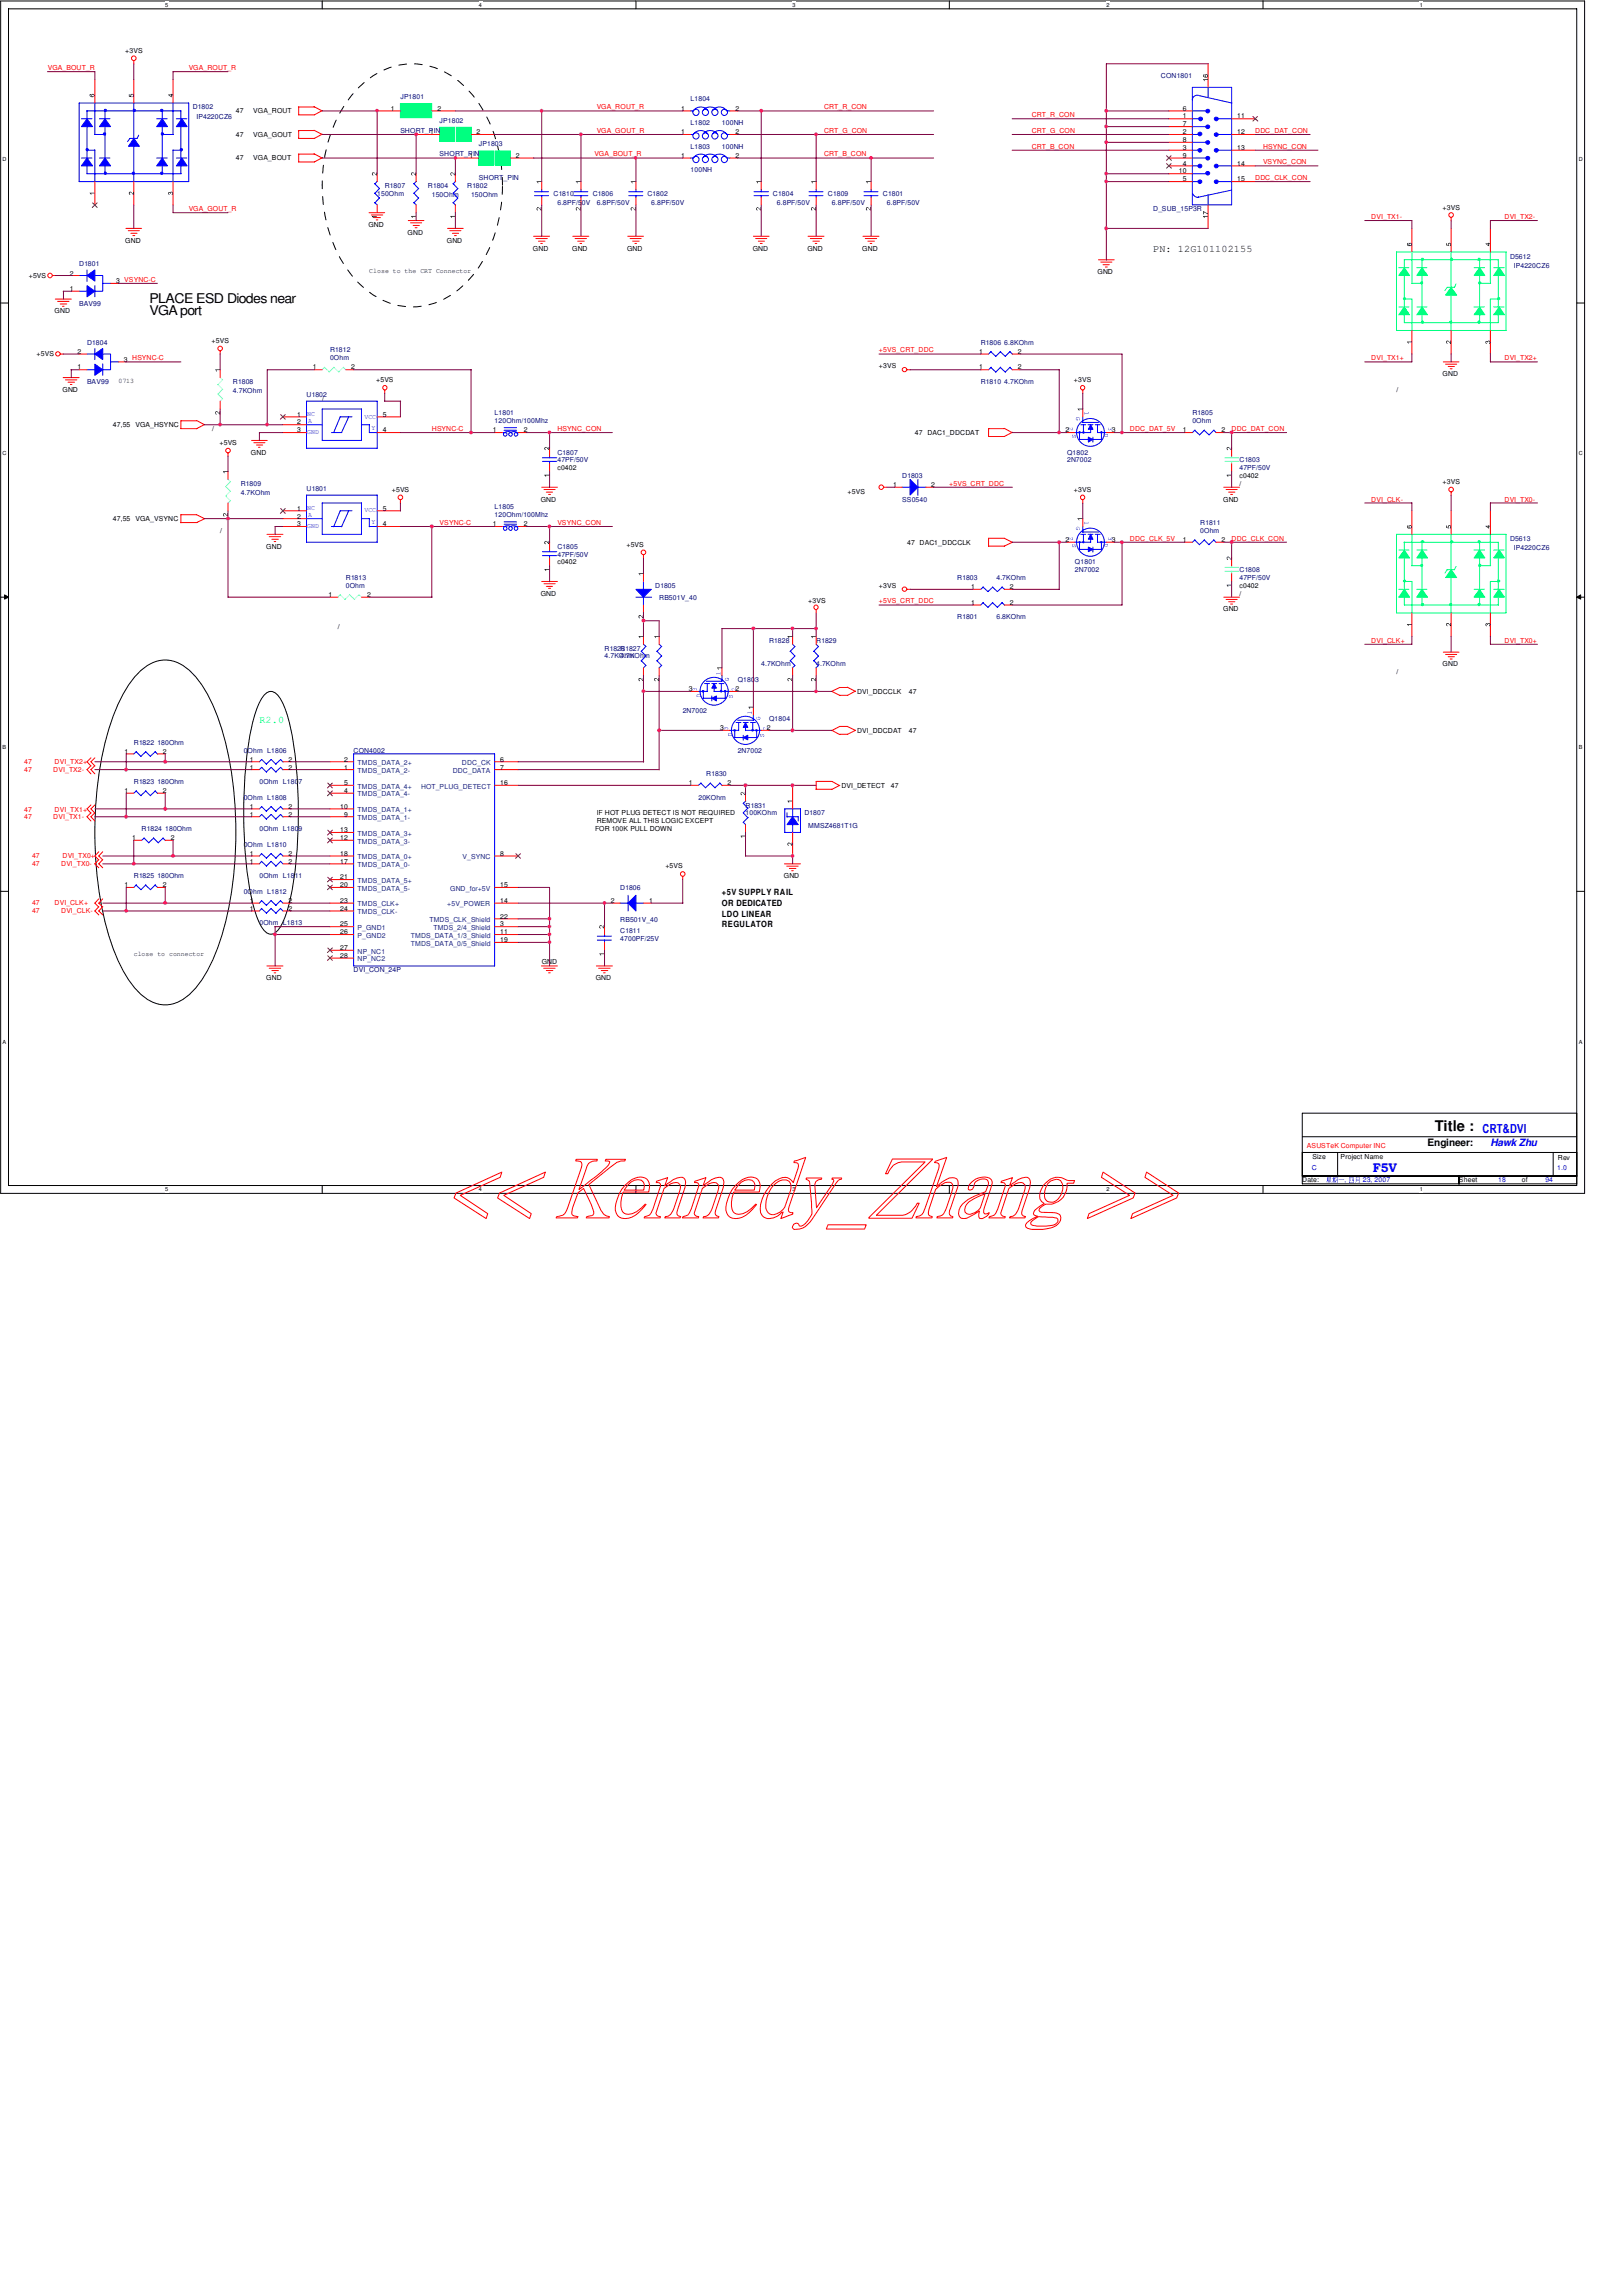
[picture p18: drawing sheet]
<svg xmlns="http://www.w3.org/2000/svg" width="210mm" height="297mm" viewBox="0 0 210 297" stroke-linecap="round" stroke-linejoin="round" font-family="sans-serif">
<defs><g id="words">
<text font-size="1.9" x="185.7" y="146.3">Title :</text>
<g font-size="1.7">
<text x="19.3" y="39.2">PLACE ESD Diodes near</text>
<text x="19.3" y="40.8">VGA port</text>
</g>
<g font-size="1.6" fill="#00f">
<text x="191.9" y="146.6">CRT&amp;DVI</text>
<text x="177.7" y="151.6">F5V</text>
</g>
<g font-size="1.3">
<text x="149.2" y="32.6">PN: 12G101102155</text>
<text x="184.7" y="148.3">Engineer:</text>
</g>
<text font-size="1.3" fill="#0f0" x="33.6" y="93.5">R2.0</text>
<text font-size="1.3" fill="#00f" x="192.9" y="148.3">Hawk Zhu</text>
<g font-size="1.1">
<text x="93.4" y="115.8">+5V SUPPLY RAIL</text>
<text x="93.4" y="117.2">OR DEDICATED</text>
<text x="93.4" y="118.6">LDO LINEAR</text>
<text x="93.4" y="120">REGULATOR</text>
</g>
<g font-size=".9" fill="#f00">
<text x="6.2" y="9.1">VGA_BOUT_R</text>
<text x="24.4" y="9.1">VGA_ROUT_R</text>
<text x="77.2" y="14.1">VGA_ROUT_R</text>
<text x="77.2" y="17.2">VGA_GOUT_R</text>
<text x="106.6" y="17.2">CRT_G_CON</text>
<text x="106.6" y="14.1">CRT_R_CON</text>
<text x="133.5" y="15.2">CRT_R_CON</text>
<text x="133.5" y="17.2">CRT_G_CON</text>
<text x="162.4" y="17.2">DDC_DAT_CON</text>
<text x="76.9" y="20.2">VGA_BOUT_R</text>
<text x="106.6" y="20.2">CRT_B_CON</text>
<text x="133.5" y="19.2">CRT_B_CON</text>
<text x="162.4" y="23.3">DDC_CLK_CON</text>
<text x="163.4" y="21.3">VSYNC_CON</text>
<text x="163.4" y="19.2">HSYNC_CON</text>
<text x="24.4" y="27.3">VGA_GOUT_R</text>
<text x="177.5" y="28.4">DVI_TX1-</text>
<text x="194.7" y="28.4">DVI_TX2-</text>
<text x="113.7" y="45.6">+5VS_CRT_DDC</text>
<text x="177.5" y="46.6">DVI_TX1+</text>
<text x="194.7" y="46.6">DVI_TX2+</text>
<text x="55.9" y="55.8">HSYNC-C</text>
<text x="72.1" y="55.8">HSYNC_CON</text>
<text x="146.2" y="55.8">DDC_DAT_5V</text>
<text x="159.4" y="55.8">DDC_DAT_CON</text>
<text x="122.9" y="62.9">+5VS_CRT_DDC</text>
<text x="177.5" y="64.9">DVI_CLK-</text>
<text x="194.7" y="64.9">DVI_TX0-</text>
<text x="56.9" y="67.9">VSYNC-C</text>
<text x="72.1" y="67.9">VSYNC_CON</text>
<text x="146.2" y="70">DDC_CLK_5V</text>
<text x="159.4" y="70">DDC_CLK_CON</text>
<text x="113.7" y="78.1">+5VS_CRT_DDC</text>
<text x="177.5" y="83.1">DVI_CLK+</text>
<text x="194.7" y="83.1">DVI_TX0+</text>
<text x="3.1" y="98.9">47</text>
<text x="3.1" y="99.9">47</text>
<text x="6.9" y="99.9">DVI_TX2-</text>
<text x="7.1" y="98.9">DVI_TX2+</text>
<text x="3.1" y="105">47</text>
<text x="3.1" y="106">47</text>
<text x="6.9" y="106">DVI_TX1-</text>
<text x="7.1" y="105">DVI_TX1+</text>
<text x="4.1" y="111">47</text>
<text x="4.1" y="112.1">47</text>
<text x="7.9" y="112.1">DVI_TX0-</text>
<text x="8.1" y="111">DVI_TX0+</text>
<text x="4.1" y="117.1">47</text>
<text x="4.1" y="118.2">47</text>
<text x="7.1" y="117.1">DVI_CLK+</text>
<text x="7.9" y="118.2">DVI_CLK-</text>
<text x="169.1" y="148.5">ASUSTeK Computer INC</text>
</g>
<g font-size=".9">
<text x="16.2" y="6.9">+3VS</text>
<text x="30.5" y="14.6">47</text>
<text x="30.5" y="17.7">47</text>
<text x="32.8" y="14.6">VGA_ROUT</text>
<text x="32.8" y="17.7">VGA_GOUT</text>
<text x="50.6" y="14.3">1</text>
<text x="55.7" y="17.4">1</text>
<text x="56.6" y="14.3">2</text>
<text x="61.7" y="17.4">2</text>
<text x="88.1" y="17.4">1</text>
<text x="88.1" y="14.3">1</text>
<text x="95.2" y="17.4">2</text>
<text x="95.2" y="14.3">2</text>
<text x="153.1" y="16.3">7</text>
<text x="153.1" y="14.3">6</text>
<text x="153.1" y="17.4">2</text>
<text x="153.1" y="15.3">1</text>
<text x="160.1" y="17.4">12</text>
<text x="160.1" y="15.3">11</text>
<text x="30.5" y="20.7">47</text>
<text x="32.8" y="20.7">VGA_BOUT</text>
<text x="60.7" y="20.4">1</text>
<text x="66.8" y="20.4">2</text>
<text x="88.1" y="20.4">1</text>
<text x="95.2" y="20.4">2</text>
<text x="152.6" y="22.4">10</text>
<text x="153.1" y="20.4">9</text>
<text x="153.1" y="18.4">8</text>
<text x="153.1" y="19.4">3</text>
<text x="153.1" y="21.4">4</text>
<text x="153.1" y="23.5">5</text>
<text x="160.1" y="23.5">15</text>
<text x="160.1" y="21.4">14</text>
<text x="160.1" y="19.4">13</text>
<text x="47.7" y="29.4">GND</text>
<text x="186.7" y="27.1">+3VS</text>
<text x="3.7" y="36">+5VS</text>
<text x="9" y="35.6">2</text>
<text x="16.2" y="31.4">GND</text>
<text x="47.8" y="35.3">Close to the CRT Connector</text>
<text x="52.7" y="30.4">GND</text>
<text x="57.8" y="31.4">GND</text>
<text x="69" y="32.4">GND</text>
<text x="74" y="32.4">GND</text>
<text x="81.2" y="32.4">GND</text>
<text x="97.4" y="32.4">GND</text>
<text x="104.5" y="32.4">GND</text>
<text x="111.6" y="32.4">GND</text>
<text x="142" y="35.5">GND</text>
<text x="7.1" y="40.6">GND</text>
<text x="9" y="37.7">1</text>
<text x="15" y="36.7">3 VSYNC-C</text>
<text x="4.7" y="46.1">+5VS</text>
<text x="10" y="47.8">1</text>
<text x="10" y="45.8">2</text>
<text x="16" y="46.8">3 HSYNC-C</text>
<text x="27.4" y="44.4">+5VS</text>
<text x="40.5" y="47.8">1</text>
<text x="45.5" y="47.8">2</text>
<text x="113.7" y="47.6">+3VS</text>
<text x="126.7" y="47.8">1</text>
<text x="126.7" y="45.8">1</text>
<text x="131.7" y="47.8">2</text>
<text x="131.7" y="45.8">2</text>
<text x="8.1" y="50.7">GND</text>
<text x="15.3" y="49.6">0713</text>
<text x="38.4" y="53.9">1</text>
<text x="41.7" y="51.9">/</text>
<text x="48.7" y="49.4">+5VS</text>
<text x="49.5" y="53.9">5</text>
<text x="139" y="49.4">+3VS</text>
<text x="180.7" y="50.7">/</text>
<text x="186.7" y="48.6">GND</text>
<text x="14.6" y="55.2">47,55</text>
<text x="17.5" y="55.2">VGA_HSYNC</text>
<text x="27.5" y="55.8">/</text>
<text x="28.4" y="57.6">+5VS</text>
<text x="32.5" y="58.8">GND</text>
<text x="38.4" y="54.9">2</text>
<text x="38.4" y="55.9">3</text>
<text x="49.5" y="55.9">4</text>
<text x="63.8" y="55.9">1</text>
<text x="67.8" y="55.9">2</text>
<text x="118.4" y="56.3">47 DAC1_DDCDAT</text>
<text x="137.9" y="55.9">2</text>
<text x="143.9" y="55.9">3</text>
<text x="153.1" y="55.9">1</text>
<text x="158.1" y="55.9">2</text>
<text x="50.7" y="63.7">+5VS</text>
<text x="70" y="64.9">GND</text>
<text x="72.1" y="60.8">c0402</text>
<text x="109.7" y="63.9">+5VS</text>
<text x="115.6" y="63">1</text>
<text x="120.5" y="63">2</text>
<text x="139" y="63.7">+3VS</text>
<text x="158.3" y="64.9">GND</text>
<text x="160.4" y="61.8">c0402</text>
<text x="160.4" y="62.9">/</text>
<text x="186.7" y="62.7">+3VS</text>
<text x="14.6" y="67.4">47,55</text>
<text x="17.5" y="67.4">VGA_VSYNC</text>
<text x="28.5" y="69">/</text>
<text x="34.5" y="71">GND</text>
<text x="38.4" y="66.1">1</text>
<text x="38.4" y="67.1">2</text>
<text x="38.4" y="68.1">3</text>
<text x="49.5" y="68.1">4</text>
<text x="49.5" y="66.1">5</text>
<text x="63.8" y="68.1">1</text>
<text x="67.8" y="68.1">2</text>
<text x="81.1" y="70.8">+5VS</text>
<text x="117.4" y="70.5">47 DAC1_DDCCLK</text>
<text x="137.9" y="70.1">2</text>
<text x="143.9" y="70.1">3</text>
<text x="153.1" y="70.1">1</text>
<text x="158.1" y="70.1">2</text>
<text x="42.5" y="77.2">1</text>
<text x="47.5" y="77.2">2</text>
<text x="70" y="77">GND</text>
<text x="72.1" y="73">c0402</text>
<text x="113.7" y="76">+3VS</text>
<text x="125.7" y="76.2">1</text>
<text x="130.7" y="76.2">2</text>
<text x="160.4" y="76">c0402</text>
<text x="160.4" y="77">/</text>
<text x="43.7" y="81.3">/</text>
<text x="104.6" y="78.1">+3VS</text>
<text x="125.7" y="78.2">1</text>
<text x="130.7" y="78.2">2</text>
<text x="158.3" y="79.1">GND</text>
<text x="89.2" y="89.4">3</text>
<text x="95.2" y="89.4">2</text>
<text x="110.9" y="89.7">DVI_DDCCLK</text>
<text x="117.6" y="89.7">47</text>
<text x="180.7" y="87.2">/</text>
<text x="186.7" y="86.2">GND</text>
<text x="93.2" y="94.5">3</text>
<text x="99.2" y="94.5">2</text>
<text x="110.9" y="94.8">DVI_DDCDAT</text>
<text x="117.6" y="94.8">47</text>
<text x="16.1" y="97.5">1</text>
<text x="21.1" y="97.5">2</text>
<text x="32.3" y="99.6">1</text>
<text x="32.3" y="98.6">1</text>
<text x="37.3" y="99.6">2</text>
<text x="37.3" y="98.6">2</text>
<text x="44.5" y="98.6">2</text>
<text x="44.5" y="99.6">1</text>
<text x="44.5" y="101.6">5</text>
<text x="64.7" y="101.6">16</text>
<text x="64.7" y="99.6">7</text>
<text x="64.7" y="98.6">6</text>
<text x="89.2" y="101.6">1</text>
<text x="94.1" y="101.6">2</text>
<text x="108.9" y="101.9">DVI_DETECT</text>
<text x="115.3" y="101.9">47</text>
<text x="16.1" y="102.6">1</text>
<text x="21.1" y="102.6">2</text>
<text x="32.3" y="104.6">1</text>
<text x="32.3" y="105.7">1</text>
<text x="37.3" y="104.6">2</text>
<text x="37.3" y="105.7">2</text>
<text x="44" y="104.6">10</text>
<text x="44" y="107.7">13</text>
<text x="44.5" y="102.6">4</text>
<text x="44.5" y="105.7">9</text>
<text x="77" y="107.5">FOR 100K PULL DOWN</text>
<text x="77.2" y="105.5">IF HOT PLUG DETECT IS NOT REQUIRED</text>
<text x="77.2" y="106.5">REMOVE ALL THIS LOGIC EXCEPT</text>
<text x="17.1" y="108.7">1</text>
<text x="22.1" y="108.7">2</text>
<text x="32.3" y="110.7">1</text>
<text x="32.3" y="111.7">1</text>
<text x="37.3" y="110.7">2</text>
<text x="37.3" y="111.7">2</text>
<text x="44" y="108.7">12</text>
<text x="44" y="110.7">18</text>
<text x="44" y="111.7">17</text>
<text x="44" y="113.7">21</text>
<text x="64.7" y="110.7">8</text>
<text x="86.1" y="112.4">+5VS</text>
<text x="101.4" y="113.6">GND</text>
<text x="16.1" y="114.8">1</text>
<text x="21.1" y="114.8">2</text>
<text x="32.3" y="117.8">1</text>
<text x="32.3" y="116.8">1</text>
<text x="37.3" y="117.8">2</text>
<text x="37.3" y="116.8">2</text>
<text x="44" y="114.8">20</text>
<text x="44" y="116.8">23</text>
<text x="44" y="117.8">24</text>
<text x="44" y="119.8">25</text>
<text x="64.7" y="114.8">15</text>
<text x="64.7" y="116.8">14</text>
<text x="64.7" y="118.8">22</text>
<text x="64.7" y="119.8">3</text>
<text x="79" y="116.8">2</text>
<text x="84" y="116.8">1</text>
<text x="17.3" y="123.7">close to connector</text>
<text x="44" y="120.9">26</text>
<text x="44" y="122.9">27</text>
<text x="44" y="123.9">28</text>
<text x="64.7" y="120.9">11</text>
<text x="64.7" y="121.9">19</text>
<text x="70.1" y="124.8">GND</text>
<text x="34.5" y="126.8">GND</text>
<text x="77.1" y="126.8">GND</text>
<text x="169.8" y="149.9">Size</text>
<text x="173.5" y="149.9">Project Name</text>
<text x="168.5" y="153">Date:</text>
<text x="188.8" y="153">Sheet</text>
<text x="196.9" y="153">of</text>
<text x="201.6" y="150">Rev</text>
</g>
<g font-size=".9" fill="#000080">
<text x="150.2" y="10.1">CON1801</text>
<text x="24.9" y="14.1">D1802</text>
<text x="25.4" y="15.4">IP4220CZ6</text>
<text x="51.8" y="12.8">JP1801</text>
<text x="51.8" y="17.2">SHORT_PIN</text>
<text x="56.9" y="15.9">JP1802</text>
<text x="89.4" y="16.2">L1802</text>
<text x="89.4" y="13.1">L1804</text>
<text x="93.4" y="16.2">100NH</text>
<text x="56.9" y="20.2">SHORT_PIN</text>
<text x="62" y="18.9">JP1803</text>
<text x="62" y="23.3">SHORT_PIN</text>
<text x="89.4" y="19.2">L1803</text>
<text x="89.4" y="22.3">100NH</text>
<text x="93.4" y="19.2">100NH</text>
<text x="48.8" y="25.3">150Ohm</text>
<text x="49.8" y="24.3">R1807</text>
<text x="55.4" y="24.3">R1804</text>
<text x="55.9" y="25.5">150Ohm</text>
<text x="60.5" y="24.3">R1802</text>
<text x="61" y="25.5">150Ohm</text>
<text x="71.6" y="25.3">C1810</text>
<text x="72.1" y="26.5">6.8PF/50V</text>
<text x="76.7" y="25.3">C1806</text>
<text x="77.2" y="26.5">6.8PF/50V</text>
<text x="83.8" y="25.3">C1802</text>
<text x="84.3" y="26.5">6.8PF/50V</text>
<text x="100" y="25.3">C1804</text>
<text x="100.5" y="26.5">6.8PF/50V</text>
<text x="107.1" y="25.3">C1809</text>
<text x="107.7" y="26.5">6.8PF/50V</text>
<text x="114.3" y="25.3">C1801</text>
<text x="114.8" y="26.5">6.8PF/50V</text>
<text x="149.2" y="27.3">D_SUB_15P3R</text>
<text x="10.2" y="34.5">D1801</text>
<text x="195.4" y="33.4">D5612</text>
<text x="195.9" y="34.7">IP4220CZ6</text>
<text x="10.2" y="39.5">BAV99</text>
<text x="11.3" y="44.6">D1804</text>
<text x="42.7" y="45.6">R1812</text>
<text x="42.7" y="46.6">0Ohm</text>
<text x="126.9" y="44.6">R1806 6.8KOhm</text>
<text x="11.3" y="49.7">BAV99</text>
<text x="30.1" y="49.7">R1808</text>
<text x="30.1" y="50.9">4.7KOhm</text>
<text x="39.7" y="51.4">U1802</text>
<text x="64" y="53.7">L1801</text>
<text x="126.9" y="49.7">R1810 4.7KOhm</text>
<text x="154.3" y="53.7">R1805</text>
<text x="64" y="54.7">120Ohm/100Mhz</text>
<text x="72.1" y="58.8">C1807</text>
<text x="72.1" y="59.8">47PF/50V</text>
<text x="138.1" y="58.8">Q1802</text>
<text x="138.1" y="59.8">2N7002</text>
<text x="154.3" y="54.7">0Ohm</text>
<text x="160.4" y="59.8">C1803</text>
<text x="31.2" y="62.9">R1809</text>
<text x="31.2" y="64.1">4.7KOhm</text>
<text x="39.7" y="63.6">U1801</text>
<text x="64" y="65.9">L1805</text>
<text x="116.8" y="61.8">D1803</text>
<text x="116.8" y="64.9">SS0540</text>
<text x="160.4" y="60.8">47PF/50V</text>
<text x="64" y="66.9">120Ohm/100Mhz</text>
<text x="72.1" y="71">C1805</text>
<text x="155.3" y="67.9">R1811</text>
<text x="155.3" y="69">0Ohm</text>
<text x="195.4" y="70">D5613</text>
<text x="195.9" y="71.2">IP4220CZ6</text>
<text x="44.7" y="75.1">R1813</text>
<text x="44.7" y="76">0Ohm</text>
<text x="72.1" y="72">47PF/50V</text>
<text x="84.8" y="76">D1805</text>
<text x="85.3" y="77.7">RB501V_40</text>
<text x="123.9" y="75.1">R1803</text>
<text x="128.9" y="75.1">4.7KOhm</text>
<text x="139.1" y="73">Q1801</text>
<text x="139.1" y="74">2N7002</text>
<text x="160.4" y="74">C1808</text>
<text x="160.4" y="75.1">47PF/50V</text>
<text x="99.5" y="83.1">R1828</text>
<text x="105.6" y="83.1">R1829</text>
<text x="123.9" y="80.1">R1801</text>
<text x="128.9" y="80.1">6.8KOhm</text>
<text x="78.2" y="84.2">R1826</text>
<text x="78.2" y="85.2">4.7KOhm</text>
<text x="80.3" y="84.2">R1827</text>
<text x="80.3" y="85.2">4.7KOhm</text>
<text x="95.5" y="88.2">Q1803</text>
<text x="98.5" y="86.2">4.7KOhm</text>
<text x="105.6" y="86.2">4.7KOhm</text>
<text x="88.3" y="92.3">2N7002</text>
<text x="99.5" y="93.3">Q1804</text>
<text x="17.3" y="96.4">R1822 180Ohm</text>
<text x="17.3" y="101.4">R1823 180Ohm</text>
<text x="31.5" y="97.4">0Ohm L1806</text>
<text x="33.6" y="101.4">0Ohm L1807</text>
<text x="45.8" y="97.4">CON4002</text>
<text x="91.4" y="100.4">R1830</text>
<text x="95.5" y="97.4">2N7002</text>
<text x="18.3" y="107.5">R1824 180Ohm</text>
<text x="31.5" y="103.5">0Ohm L1808</text>
<text x="33.6" y="107.5">0Ohm L1809</text>
<text x="90.4" y="103.5">20KOhm</text>
<text x="96.5" y="104.5">R1831</text>
<text x="96.5" y="105.5">100KOhm</text>
<text x="104.1" y="105.5">D1807</text>
<text x="104.6" y="107.1">MMSZ4681T1G</text>
<text x="17.3" y="113.6">R1825 180Ohm</text>
<text x="31.5" y="109.5">0Ohm L1810</text>
<text x="33.6" y="113.6">0Ohm L1811</text>
<text x="31.5" y="115.6">0Ohm L1812</text>
<text x="33.6" y="119.7">0Ohm L1813</text>
<text x="80.3" y="115.1">D1806</text>
<text x="80.3" y="119.3">RB501V_40</text>
<text x="45.8" y="125.8">DVI_CON_24P</text>
<text x="80.3" y="120.7">C1811</text>
<text x="80.3" y="121.7">4700PF/25V</text>
</g>
<g font-size=".9" fill="#00f">
<text x="39.8" y="53.8">NC</text>
<text x="39.8" y="56.2">GND</text>
<text x="39.9" y="54.7">A</text>
<text x="47.2" y="54.1">VCC</text>
<text x="48.1" y="55.7">Y</text>
<text x="39.8" y="66">NC</text>
<text x="39.8" y="68.3">GND</text>
<text x="39.9" y="66.9">A</text>
<text x="47.2" y="66.3">VCC</text>
<text x="48.1" y="67.8">Y</text>
<text x="169.8" y="151.3">C</text>
<text x="174" y="153">,</text>
<text x="176.4" y="153">23, 2007</text>
<text x="193.9" y="153">18</text>
<text x="200" y="153">94</text>
<text x="201.5" y="151.4">1.0</text>
</g>
<g font-size=".9" fill="#004080">
<text x="46.3" y="99">TMDS_DATA_2+</text>
<text x="46.3" y="100">TMDS_DATA_2-</text>
<text x="58.6" y="100">DDC_DATA</text>
<text x="59.8" y="99">DDC_CK</text>
<text x="46.3" y="102">TMDS_DATA_4+</text>
<text x="46.3" y="103">TMDS_DATA_4-</text>
<text x="46.3" y="105.1">TMDS_DATA_1+</text>
<text x="46.3" y="106.1">TMDS_DATA_1-</text>
<text x="54.5" y="102">HOT_PLUG_DETECT</text>
<text x="46.3" y="108.1">TMDS_DATA_3+</text>
<text x="46.3" y="109.1">TMDS_DATA_3-</text>
<text x="46.3" y="111.2">TMDS_DATA_0+</text>
<text x="46.3" y="112.2">TMDS_DATA_0-</text>
<text x="59.9" y="111.2">V_SYNC</text>
<text x="46.3" y="114.2">TMDS_DATA_5+</text>
<text x="46.3" y="115.2">TMDS_DATA_5-</text>
<text x="46.3" y="117.3">TMDS_CLK+</text>
<text x="46.3" y="118.3">TMDS_CLK-</text>
<text x="55.6" y="119.3">TMDS_CLK_Shield</text>
<text x="57.9" y="117.3">+5V_POWER</text>
<text x="58.3" y="115.2">GND_for+5V</text>
<text x="46.3" y="121.3">P_GND2</text>
<text x="46.3" y="120.3">P_GND1</text>
<text x="46.3" y="123.4">NP_NC1</text>
<text x="46.3" y="124.4">NP_NC2</text>
<text x="53.2" y="121.3">TMDS_DATA_1/3_Shield</text>
<text x="53.2" y="122.3">TMDS_DATA_0/5_Shield</text>
<text x="56.1" y="120.3">TMDS_2/4_Shield</text>
</g>
<g font-size=".7">
<text x="21.4" y=".9">5</text>
<text x="62" y=".9">4</text>
<text x="102.6" y=".9">3</text>
<text x="143.2" y=".9">2</text>
<text x="183.7" y=".9">1</text>
<text x=".3" y="20.8">D</text>
<text x="204.3" y="20.8">D</text>
<text x=".3" y="58.9">C</text>
<text x="204.3" y="58.9">C</text>
<text x=".3" y="96.9">B</text>
<text x="204.3" y="96.9">B</text>
<text x=".3" y="135">A</text>
<text x="204.3" y="135">A</text>
<text x="21.4" y="154.1">5</text>
<text x="62" y="154.1">4</text>
<text x="102.6" y="154.1">3</text>
<text x="143.2" y="154.1">2</text>
<text x="183.7" y="154.1">1</text>
</g>
</g></defs>
<path d="M.1 .1h205v154.3h-205zM1.1 1.1h202.9v152.3h-202.9z" fill="none" stroke="#000" stroke-width=".13"/>
<g fill="#fff">
<path d="M21.4 .2h.4v.9h-.4z"/>
<path d="M21.4 153.5h.4v.8h-.4z"/>
</g>
<path d="M41.7 .1v1M41.7 153.4v1" fill="none" stroke="#000" stroke-width=".13"/>
<g fill="#fff">
<path d="M62 .2h.4v.9h-.4z"/>
<path d="M62 153.5h.4v.8h-.4z"/>
</g>
<path d="M82.3 .1v1M82.3 153.4v1" fill="none" stroke="#000" stroke-width=".13"/>
<g fill="#fff">
<path d="M102.5 .2h.5v.9h-.5z"/>
<path d="M102.5 153.5h.5v.8h-.5z"/>
</g>
<path d="M122.9 .1v1M122.9 153.4v1" fill="none" stroke="#000" stroke-width=".13"/>
<g fill="#fff">
<path d="M143.1 .2h.5v.9h-.5z"/>
<path d="M143.1 153.5h.5v.8h-.5z"/>
</g>
<path d="M163.4 .1v1M163.4 153.4v1" fill="none" stroke="#000" stroke-width=".13"/>
<g fill="#fff">
<path d="M183.7 .2h.4v.9h-.4z"/>
<path d="M183.7 153.5h.4v.8h-.4z"/>
<path d="M.3 20.2h.5v.8h-.5z"/>
<path d="M204.3 20.2h.5v.8h-.5z"/>
<path d="M.3 58.2h.5v.9h-.5z"/>
<path d="M204.3 58.2h.5v.9h-.5z"/>
</g>
<path d="M.1 39.2h1M204 39.2h1.1" fill="none" stroke="#000" stroke-width=".13"/>
<g fill="#fff">
<path d="M.3 96.3h.5v.8h-.5z"/>
<path d="M204.3 96.3h.5v.8h-.5z"/>
</g>
<path d="M.1 77.3h1M.6 77l.5 .3-.5 .2zM204 77.3l.6-.3v.5zM204 77.3h1.1" fill="none" stroke="#000" stroke-width=".13"/>
<path d="M.6 77l.5 .3-.5 .2zM204 77.3l.6-.3v.5z" fill="#000"/>
<g fill="#fff">
<path d="M.3 134.3h.5v.9h-.5z"/>
<path d="M204.3 134.3h.5v.9h-.5z"/>
</g>
<path d="M17.8 87.1a4.7 4.7 0 0 1 4.5-1.6 6.4 6.4 0 0 1 3.4 2.6 23.8 23.8 0 0 1 3.7 8.9 49.9 49.9 0 0 1-1 24.9 15 15 0 0 1-4.3 7.1 4.2 4.2 0 0 1-5.4 0 15 15 0 0 1-4.3-7.1 49.6 49.6 0 0 1 0-28.4 17.8 17.8 0 0 1 3.4-6.4zM34.2 89.9a1.04 1.04 0 0 1 1.7 0 8.7 8.7 0 0 1 1.5 3.5 58.9 58.9 0 0 1 0 23.5 8.8 8.8 0 0 1-1.5 3.5 1.04 1.04 0 0 1-1.7 0 8.9 8.9 0 0 1-1.5-3.5 59.2 59.2 0 0 1 0-23.5 8.8 8.8 0 0 1 1.5-3.5zM.1 115.3h1M204 115.3h1.1" fill="none" stroke="#000" stroke-width=".13"/>
<path d="M46.5 11.3a9.3 9.3 0 0 1 13.7 0 18.3 18.3 0 0 1 4.8 14.4 17.5 17.5 0 0 1-4.8 11 9.3 9.3 0 0 1-13.7 0 18.4 18.4 0 0 1-4.7-14.5 17.4 17.4 0 0 1 4.7-10.9z" fill="none" stroke="#000" stroke-width=".13" stroke-dasharray="1 1 1 1 1 1 1 1"/>
<g fill="#00f">
<path d="M173.2 152.6h.7v.1z"/>
<path d="M171.7 152.3l.5 .1zM171.7 152.4l.5 .1zM171.7 152.6h.5zM171.7 152.3v.4zM172.2 152.3v.3l.1-.2zM171.8 152.6l-.2 .3 .3-.2zM171.7 152.7l.6 .1-.1-.1zM171.7 152.9h.5v-.1zM172 152.6v.4v-.3zM171.6 153l.7 .1v-.1z"/>
<path d="M172.5 152.5l.2 .1zM172.5 152.7h.2zM172.9 152.3l.2 .1zM172.9 152.5l.2 .1zM172.9 152.7l.2 .1zM172.4 152.4h.4zM172.5 152.3l.1 .6v-.6zM172.7 152.3l.1 .6v-.6zM172.4 152.8l.4 .1v-.1zM172.5 153l-.1 .1 .2-.2zM172.6 152.9l.2 .1zM172.8 152.3v.6l-.1 .2 .2-.2v-.6zM173.1 152.3v.7h-.2l.1 .1 .1-.1 .1-.6z"/>
<path d="M174.6 152.3l.6 .1zM174.6 153h.6zM174.6 152.3v.7zM175.2 152.3v.7zM174.8 152.4v.2l-.2 .3 .2-.3zM175 152.4v.4h.1v-.2v.1h-.1z"/>
<path d="M175.5 152.3h.4zM175.5 152.5l.4 .1zM175.5 152.7h.4zM175.5 152.3v.6l-.2 .2 .2-.2zM175.9 152.3v.7h-.2l.2 .1v-.1z"/>
</g>
<path d="M168.5 144h35.5v9.2h-35.5zM168.5 152.1h35.5M168.5 149.1h4.6v3M168.5 147.1h35.5M173.2 149.1h30.8M188.8 152.1v1.1M201 149.1v3" fill="none" stroke="#000" stroke-width=".13"/>
<g fill="none" stroke="#f00" stroke-width=".13">
<path d="M17.3 7.9v.4M6.8 35.6h.4M7.2 38.7h2M7.5 39h1.4M7.8 39.3h.8M8.1 39.6h.2M16.3 29.5h2M16.6 29.8h1.4M16.9 30.2h.8M17.2 30.5h.2M47.8 27.5h2M48 27.8h1.5"/>
<path d="M48.4 28.2h.8M48.7 28.4h.2M52.8 28.5h2.1M53.1 28.8h1.5M53.5 29.2h.8M53.7 29.5h.3M57.9 29.5h2M58.2 29.8h1.4M58.5 30.2h.9M58.8 30.5h.3M69 30.6h2.1M69.3 30.9h1.5"/>
<path d="M69.7 31.2h.8M70 31.5h.2M74.1 30.6h2.1M74.4 30.9h1.5M74.8 31.2h.8M75.1 31.5h.2M81.2 30.6h2.1M81.5 30.9h1.5M81.9 31.2h.8M82.2 31.5h.2M97.5 30.6h2M97.8 30.9h1.4"/>
<path d="M98.1 31.2h.8M98.4 31.5h.2M104.6 30.6h2M104.9 30.9h1.4M105.2 31.2h.8M105.5 31.5h.2M111.7 30.6h2M112 30.9h1.5M112.3 31.2h.9M112.6 31.5h.2M142.2 33.6h2M142.5 33.9h1.4"/>
<path d="M142.7 34.2h.9M143 34.5h.3M187.8 28.2v.4M7.8 45.8h.4M8.2 48.9h2M8.5 49.1h1.4M8.8 49.4h.9M9.1 49.7h.2M28.5 45.4v.4M29.5 58.6v.4M32.6 57h2M32.9 57.3h1.4"/>
<path d="M33.2 57.6h.8M33.4 57.9h.3M49.8 50.5v.4M117.4 47.8h.4M140.1 50.5v.4M186.8 46.8h2M187.1 47.1h1.4M187.4 47.4h.8M187.7 47.7h.2M34.5 69.1h2.1M34.8 69.4h1.5M35.2 69.8h.8"/>
<path d="M35.5 70.1h.2M51.8 64.7v.4M70.1 63h2M70.1 75.2h2M70.4 63.3h1.4M70.4 75.5h1.4M70.7 63.7h.8M70.7 75.9h.8M71 64h.2M71 76.1h.2M83.3 71.8v.4M105.6 78.9v.4"/>
<path d="M114.3 63h.5M117.4 76.2h.4M140.1 64.7v.4M158.4 63h2M158.4 77.3h2M158.7 63.3h1.4M158.7 77.6h1.4M159 63.7h.8M159 77.9h.8M159.3 64h.2M159.3 78.1h.2M187.8 63.7v.4"/>
<path d="M11.8 99.1l-.5 .5 .5 .5M11.8 98l-.5 .6 .5 .5M12.3 99.1l-.5 .5 .5 .5M12.3 98l-.5 .6 .5 .5M186.8 84.4h2M187.1 84.7h1.4M187.4 85h.8M187.7 85.3h.2M11.8 105.2l-.5 .5 .5 .5M11.8 104.1l-.5 .5 .5 .6M12.3 105.2l-.5 .5 .5 .5M12.3 104.1l-.5 .5 .5 .6"/>
<path d="M12.8 111.2l-.5 .6 .5 .5M12.8 110.2l-.5 .5 .5 .6M12.8 117.3l-.5 .6 .5 .5M12.8 116.3l-.5 .5 .5 .5M13.3 111.2l-.5 .6 .5 .5M13.3 110.2l-.5 .5 .5 .6M13.3 117.3l-.5 .6 .5 .5M13.3 116.3l-.5 .5 .5 .5M32.6 117.9h1M36.6 117.9h1M88.3 113.4v.4M101.5 111.8h2.1"/>
<path d="M101.8 112.1h1.5M102.2 112.4h.8M102.4 112.6h.3M34.5 125h2.1M34.8 125.3h1.5M35.2 125.6h.8M35.5 125.9h.2M70.1 125h2M70.4 125.3h1.4M70.7 125.6h.8M71 125.9h.2M77.2 125h2"/>
<path d="M77.5 125.3h1.5M77.8 125.6h.9M78.1 125.9h.2"/>
<circle cx="17.3" cy="7.5" r=".3"/>
<circle cx="6.5" cy="35.6" r=".3"/>
<circle cx="187.8" cy="27.8" r=".3"/>
<circle cx="7.5" cy="45.8" r=".29"/>
<circle cx="28.5" cy="45.1" r=".3"/>
<circle cx="29.5" cy="58.3" r=".3"/>
<circle cx="49.8" cy="50.2" r=".29"/>
<circle cx="117.1" cy="47.8" r=".29"/>
<circle cx="140.1" cy="50.2" r=".29"/>
<circle cx="51.8" cy="64.3" r=".3"/>
<circle cx="83.3" cy="71.5" r=".3"/>
<circle cx="105.6" cy="78.6" r=".29"/>
<circle cx="114" cy="63" r=".3"/>
<circle cx="117.1" cy="76.2" r=".29"/>
<circle cx="140.1" cy="64.3" r=".29"/>
<circle cx="187.8" cy="63.3" r=".3"/>
<circle cx="88.4" cy="113.1" r=".3"/>
</g>
<path d="M33.9 117.6l.6 .6M33.9 117.5l-.3 .4M35.1 117.6l.6 .6M35.1 117.5l-.6 .7M36.3 117.6l.3 .3M36.3 117.5l-.6 .7" fill="none" stroke="#00f" stroke-width=".13"/>
<path d="M11.3 15.4l.7 1h-1.5z" fill="#00f"/>
<path d="M10.5 15.4h1.4M11.3 15.4l.7 1h-1.5z" fill="none" stroke="#00f" stroke-width=".13"/>
<path d="M11.3 20.4l.7 1.1h-1.5z" fill="#00f"/>
<path d="M10.5 20.4h1.4M11.3 20.4l.7 1.1h-1.5z" fill="none" stroke="#00f" stroke-width=".13"/>
<path d="M17.3 17.9l.7 1h-1.4z" fill="#00f"/>
<path d="M17.3 17.9l.7 1h-1.4zM17.9 17.5l-.2 .4h-.9l-.3 .4" fill="none" stroke="#00f" stroke-width=".13"/>
<path d="M13.6 15.4l.7 1h-1.4z" fill="#00f"/>
<path d="M12.9 15.4h1.3M13.6 15.4l.7 1h-1.4z" fill="none" stroke="#00f" stroke-width=".13"/>
<path d="M13.6 20.4l.7 1.1h-1.4z" fill="#00f"/>
<path d="M20.3 15.4h1.3M12.9 20.4h1.3M13.6 20.4l.7 1.1h-1.4zM20.3 20.4h1.3" fill="none" stroke="#00f" stroke-width=".13"/>
<path d="M21 20.4l.7 1.1h-1.4z" fill="#00f"/>
<path d="M21 20.4l.7 1.1h-1.4z" fill="none" stroke="#00f" stroke-width=".13"/>
<path d="M21 15.4l.7 1h-1.4z" fill="#00f"/>
<path d="M21 15.4l.7 1h-1.4zM22.8 15.4h1.4M22.8 20.4h1.4" fill="none" stroke="#00f" stroke-width=".13"/>
<path d="M23.5 20.4l.7 1.1h-1.4z" fill="#00f"/>
<path d="M23.5 20.4l.7 1.1h-1.4z" fill="none" stroke="#00f" stroke-width=".13"/>
<path d="M23.5 15.4l.7 1h-1.4z" fill="#00f"/>
<g fill="none" stroke="#00f" stroke-width=".13">
<path d="M11.2 19.4h1.1M11.2 14.4h12.2M11.3 14.3v8.2h12.2M12.2 17.4h1.4M12.3 13.4v4M12.3 19.4v4.1M13.6 14.3v8.2M17.3 13.3v10.2M21 14.3v8.2M21 17.4h1.4M22.4 19.4h1.1M22.4 13.3v4.1"/>
<path d="M22.4 19.4v4.1M23.4 14.3v8.2M23.5 15.4l.7 1h-1.4z"/>
</g>
<path d="M13.4 17.2h.2v.2h-.2z" fill-rule="evenodd" fill="#00f"/>
<path d="M13.4 17.2h.2v.2h-.2z" fill="none" stroke="#00f" stroke-width=".13"/>
<path d="M13.5 22.3h.2v.2h-.2z" fill-rule="evenodd" fill="#00f"/>
<path d="M13.5 22.3h.2v.2h-.2z" fill="none" stroke="#00f" stroke-width=".13"/>
<path d="M13.5 14.2h.2v.2h-.2z" fill-rule="evenodd" fill="#00f"/>
<path d="M13.5 14.2h.2v.2h-.2z" fill="none" stroke="#00f" stroke-width=".13"/>
<path d="M11.2 19.3l.1-.1 .1 .1-.1 .2-.2-.2z" fill-rule="evenodd" fill="#00f"/>
<path d="M11.2 19.3l.1-.1 .1 .1-.1 .2-.2-.2z" fill="none" stroke="#00f" stroke-width=".13"/>
<path d="M17.2 22.3h.1l.1 .1-.1 .2-.2-.2z" fill-rule="evenodd" fill="#00f"/>
<path d="M17.2 22.3h.1l.1 .1-.1 .2-.2-.2z" fill="none" stroke="#00f" stroke-width=".13"/>
<path d="M17.3 14.2h.2v.2h-.2z" fill-rule="evenodd" fill="#00f"/>
<path d="M17.3 14.2h.2v.2h-.2z" fill="none" stroke="#00f" stroke-width=".13"/>
<path d="M20.9 17.2h.2v.2h-.2z" fill-rule="evenodd" fill="#00f"/>
<path d="M20.9 17.2h.2v.2h-.2z" fill="none" stroke="#00f" stroke-width=".13"/>
<path d="M20.8 14.2h.2v.2h-.2z" fill-rule="evenodd" fill="#00f"/>
<path d="M20.8 14.2h.2v.2h-.2z" fill="none" stroke="#00f" stroke-width=".13"/>
<path d="M20.8 22.3h.2v.2h-.2z" fill-rule="evenodd" fill="#00f"/>
<path d="M20.8 22.3h.2v.2h-.2z" fill="none" stroke="#00f" stroke-width=".13"/>
<path d="M23.4 19.3h.2v.2h-.2z" fill-rule="evenodd" fill="#00f"/>
<g fill="none" stroke="#00f" stroke-width=".13">
<path d="M10.2 13.3h14.2v10.2h-14.2zM23.4 19.3h.2v.2h-.2zM104.7 24.8h1.8M104.7 25.3h1.8M105.6 24.5v.3M105.6 25.3v.2M11.3 45.8h1M12.3 45.1v1.4M128.3 47.5l-.4 .3M129.5 47.5l-.6 .6-.7-.6M130.7 47.5l.3 .3M130.7 47.5l-.6 .6-.6-.6"/>
<path d="M33.6 104.6l.3-.2 .6 .6M34.5 104.9l.6-.5 .6 .6M36.6 104.7l-.3-.3-.6 .5"/>
</g>
<path d="M12.3 10.3v3M17.3 10.3v3M22.4 10.3v3M12.3 23.5v3M17.3 23.5v3M22.4 23.5v3M105.6 23.5v1M105.6 25.5v1M126.9 47.8h1M131 47.8h1M32.6 104.6h1M36.6 104.6h1" fill="none" stroke="#f00" stroke-width=".13"/>
<g fill="#000">
<path d="M16.7 12.2h.1v.2h.1a.21 .21 0 0 1 .2-.2 .21 .21 0 0 1 .2 .1 .21 .21 0 0 1-.2 .3v-.1a.14 .14 0 0 0 .1-.2 .14 .14 0 0 0-.2-.1 .14 .14 0 0 0 0 .2v.2l-.3-.1zM11.6 24.9h.6v.1h-.5l.2 .2h-.1zM16.7 24.8a.37 .37 0 0 1 .5 .3v-.3h.1v.4l-.1-.1a.3 .3 0 0 0-.4-.2v.3l-.1-.1zM21.8 24.9h.3a.21 .21 0 0 1 .3 0 .21 .21 0 0 1-.2 .3v-.1a.14 .14 0 0 0 .1-.2 .14 .14 0 0 0-.2 0v.2l-.1-.2a.11 .11 0 0 0-.2 .1 .11 .11 0 0 0 .1 .1v.1l-.1-.1zM104.9 23.5h.7h-.5l.1 .2h-.1zM105.1 26.8l.2 .1 .2 .2v-.3h.1v.4h-.1a.3 .3 0 0 0-.4-.3v.3h-.1l-.1-.2z"/>
<path d="M11.6 12.2a.29 .29 0 0 0 .3 .4 .29 .29 0 0 0 .3-.4 .2 .2 0 0 0-.3 0 .2 .2 0 0 0 0 .3h-.1a.18 .18 0 0 1-.1-.2 .18 .18 0 0 1 .1-.2zM11.9 12.4a.15 .15 0 0 1 .3 0 .15 .15 0 0 1-.3 0z"/>
<path d="M21.8 12.2l.3 .4h.1v-.3h.2l-.2-.2-.1 .1zM21.9 12.3h.2v.2z"/>
</g>
<path d="M12 26.2l.6 .6M12.6 26.2l-.7 .6" fill="none" stroke="#804000" stroke-width=".13"/>
<path d="M12.3 45.8l1-.7v1.4z" fill="#00f"/>
<path d="M12.3 45.8l1-.7v1.4z" fill="none" stroke="#00f" stroke-width=".13"/>
<path d="M12.3 47.1l1 .7-1 .8z" fill="#00f"/>
<g fill="none" stroke="#00f" stroke-width=".13">
<path d="M89.4 17.4h.3M89.8 17.3a1.15 1.15 0 0 1 1.8 0M92.2 17.3a1.1 1.1 0 0 1 1.8 0M92.8 17.3a1.18 1.18 0 0 0-1.8 0M94.1 17.4h.4M48.5 23.7l.6 .7-.6 .6M48.5 25l.6 .6-.6 .6M48.5 26.2l.3 .3M48.8 23.5l-.3 .3M53.6 23.7l.5 .7M53.6 26.2l.2 .3M53.6 25l.5 .6"/>
<path d="M53.9 23.5l-.3 .3M54.2 24.4l-.6 .6M54.2 25.6l-.6 .6M11.3 47.8h1M12.3 47.1l1 .7-1 .8zM13.3 45.8h1v2h-1M13.3 47.1v1.5M14.3 46.8h1M39.7 54.9h2M39.7 51.9h9.1v6.1h-9.1zM41.7 52.9h5.1v4.1h-5.1zM42.9 56h1.3"/>
<path d="M45.1 53.9l-.9 2.1M45.6 53.9h-1.6l-.8 2.1M46.8 54.9h1v1.1h1M65 56h.4M65.2 56h.3l.1 .2-.1 .2h-.1h-.2zM65.2 55.7h1.6M65.2 55.3h1.6M65.9 56h.3v.4h-.1h-.2l-.1-.2zM66 55.9h-.7M66.6 56h.3l.1 .2-.1 .2h-.1h-.2zM66.8 56h.3M66.8 55.9h-.7"/>
<path d="M128.3 45.5l-.4 .3M129.5 45.5l-.6 .6-.7-.6M130.7 45.5l.3 .3M130.7 45.5l-.6 .6-.6-.6M39.7 64.1h9.1v6h-9.1zM39.7 67.1h2M41.7 65.1h5.1v4h-5.1zM42.9 68.1h1.3M45.1 66.1l-.9 2.1M45.6 66.1h-1.6l-.8 2.1M46.8 67.1h1v1.1M47.8 68.1h1"/>
<path d="M33.9 116.5l.6 .6M33.9 116.5l-.3 .3M35.1 116.5l.6 .6M35.1 116.5l-.6 .6M36.3 116.5l.3 .3M36.3 116.5l-.6 .6M77.3 121.6h1.8M77.3 121.1h1.8M78.2 120.9v.2M78.2 121.6v.3"/>
<circle cx="90.1" cy="17.6" r=".4"/>
<circle cx="91.3" cy="17.6" r=".4"/>
<circle cx="92.5" cy="17.6" r=".4"/>
<circle cx="93.7" cy="17.6" r=".4"/>
</g>
<g fill="none" stroke="#f00" stroke-width=".13">
<path d="M88.3 17.4h1.1M94.4 17.4h1.1M48.8 22.5v1M48.8 26.5v1M53.8 22.5v1M53.8 26.5v1M10.2 47.8h1.1M10.2 45.8h1.1M15.3 46.8h1M36.6 56h3.1M36.6 53.9h3.1M36.6 54.9h3.1"/>
<path d="M48.8 56h3M48.8 53.9h3M64 56h1M67.1 56h1M126.9 45.8h1M131 45.8h1M36.6 66.1h3.1M36.6 67.1h3.1M36.6 68.1h3.1M42.7 77.3h1M46.8 77.3h1M48.8 66.1h3"/>
<path d="M48.8 68.1h3M32.6 116.8h1M36.6 116.8h1M78.2 119.9v1M78.2 121.9v1"/>
</g>
<path d="M48.1 27.9h.7v.1h-.5l.1 .2h-.1zM48.2 22.4a.37 .37 0 0 1 .5 .2v-.3h.1v.4l-.2-.1a.3 .3 0 0 0-.3-.2v.3l-.2-.1zM53.2 27.9h.6v.1h-.5l.1 .2zM53.3 22.4a.37 .37 0 0 1 .5 .2v-.3v.4l-.1-.1a.3 .3 0 0 0-.4-.2v.2l.1 .1-.2-.1zM77.6 123.4h.6h-.5l.1 .2h-.1zM77.6 119.8a.37 .37 0 0 1 .5 .2v-.3h.1v.4h-.1a.3 .3 0 0 0-.4-.3v.3l-.1-.1z" fill="#000"/>
<path d="M36.3 53.6l.6 .6M36.9 53.6l-.6 .6M36.3 65.8l.6 .6M36.9 65.8l-.6 .6" fill="none" stroke="#804000" stroke-width=".13"/>
<path d="M44 77l.7 .6M44 76.9l-.3 .4M45.3 77l.6 .6M45.3 76.9l-.7 .7M46.5 77l.3 .3M46.5 76.9l-.7 .7" fill="none" stroke="#80ffff" stroke-width=".13"/>
<path d="M117.8 62l1 1-1 1.1z" fill="#00f"/>
<g fill="none" stroke="#00f" stroke-width=".13">
<path d="M74.3 24.8h1.8M74.3 25.3h1.8M75.2 24.5v.3M75.2 25.3v.2M116.8 63h1M117.8 62l1 1-1 1.1zM118.8 62v2.1M118.8 63h1M83 85.5l.6 .6M83 84.2l.6 .7M83.3 83.4l.3 .3M83.6 86.1l-.3 .3"/>
<path d="M83.6 84.9l-.6 .6M83.6 83.7l-.6 .6"/>
</g>
<path d="M75.2 23.5v1M75.2 25.5v1M28.5 47.8v1.1M28.5 51.9v1M115.8 63h1M119.8 63h1M83.3 82.3v1.1M83.3 86.4v1" fill="none" stroke="#f00" stroke-width=".13"/>
<path d="M74.5 23.5h.6h-.4l.1 .2h-.1zM74.5 26.9a.37 .37 0 0 1 .6 .2v-.3v.4h-.1a.3 .3 0 0 0-.4-.3l.1 .3h-.2zM27.9 47.8h.6v.1h-.5l.1 .1h-.1zM27.9 53.3a.4 .4 0 0 1 .5 .2v-.3h.1v.4h-.1a.35 .35 0 0 0-.5-.3l.1 .3-.1-.1zM82.6 82.3h.7v.1h-.5l.1 .1h-.1zM82.7 87.8a.37 .37 0 0 1 .5 .2v-.3h.1v.4h-.2a.3 .3 0 0 0-.3-.3v.3l-.2-.1z" fill="#000"/>
<path d="M28.2 51l.6 .6M28.2 49.7l.6 .7M28.5 48.9l.3 .2M28.8 51.6l-.3 .3M28.8 50.4l-.6 .6M28.8 49.1l-.6 .7" fill="none" stroke="#80ffff" stroke-width=".13"/>
<path d="M181.7 71.2l.7 1h-1.4z" fill="#00ff80"/>
<path d="M181 71.2h1.3M181.7 71.2l.7 1h-1.4z" fill="none" stroke="#00ff80" stroke-width=".13"/>
<path d="M181.7 76.2l.7 1.1h-1.4z" fill="#00ff80"/>
<path d="M181 76.2h1.3M181.7 76.2l.7 1.1h-1.4z" fill="none" stroke="#00ff80" stroke-width=".13"/>
<path d="M187.8 73.7l.7 1h-1.4z" fill="#00ff80"/>
<path d="M187.8 73.7l.7 1h-1.4zM188.4 73.3l-.2 .4h-.9l-.3 .4" fill="none" stroke="#00ff80" stroke-width=".13"/>
<path d="M184 71.2l.7 1h-1.4z" fill="#00ff80"/>
<path d="M183.3 71.2h1.4M184 71.2l.7 1h-1.4z" fill="none" stroke="#00ff80" stroke-width=".13"/>
<path d="M184 76.2l.7 1.1h-1.4z" fill="#00ff80"/>
<path d="M183.3 76.2h1.4M184 76.2l.7 1.1h-1.4zM190.8 76.2h1.3M190.8 71.2h1.3" fill="none" stroke="#00ff80" stroke-width=".13"/>
<path d="M191.5 76.2l.7 1.1h-1.4z" fill="#00ff80"/>
<path d="M191.5 76.2l.7 1.1h-1.4z" fill="none" stroke="#00ff80" stroke-width=".13"/>
<path d="M191.5 71.2l.7 1h-1.4z" fill="#00ff80"/>
<path d="M191.5 71.2l.7 1h-1.4zM193.3 76.2h1.3M193.3 71.2h1.3" fill="none" stroke="#00ff80" stroke-width=".13"/>
<path d="M194 76.2l.7 1.1h-1.4z" fill="#00ff80"/>
<path d="M194 76.2l.7 1.1h-1.4z" fill="none" stroke="#00ff80" stroke-width=".13"/>
<path d="M194 71.2l.7 1h-1.4z" fill="#00ff80"/>
<path d="M181.7 75.2h1v4.1M181.7 70.1h12.2v8.2M181.7 70.1v8.2h12.2M182.7 69.2v4h1.3M184 70.1v8.2M187.8 69.1v10.2M191.5 70.1v8.2M191.5 73.2h1.4M192.9 69.1v4.1M193.9 75.2h-1v4.1M194 71.2l.7 1h-1.4z" fill="none" stroke="#00ff80" stroke-width=".13"/>
<path d="M183.9 73h.2v.2h-.2z" fill-rule="evenodd" fill="#00ff80"/>
<path d="M183.9 73h.2v.2h-.2z" fill="none" stroke="#00ff80" stroke-width=".13"/>
<path d="M184 78.1h.2v.2h-.2z" fill-rule="evenodd" fill="#00ff80"/>
<path d="M184 78.1h.2v.2h-.2z" fill="none" stroke="#00ff80" stroke-width=".13"/>
<path d="M184 70l.1-.1 .1 .2-.1 .1-.2-.1z" fill-rule="evenodd" fill="#00ff80"/>
<path d="M184 70l.1-.1 .1 .2-.1 .1-.2-.1z" fill="none" stroke="#00ff80" stroke-width=".13"/>
<path d="M181.7 75.1h.2v.2h-.2z" fill-rule="evenodd" fill="#00ff80"/>
<path d="M181.7 75.1h.2v.2h-.2z" fill="none" stroke="#00ff80" stroke-width=".13"/>
<path d="M187.6 78.1h.1l.2 .1-.2 .2-.1-.2z" fill-rule="evenodd" fill="#00ff80"/>
<path d="M187.6 78.1h.1l.2 .1-.2 .2-.1-.2z" fill="none" stroke="#00ff80" stroke-width=".13"/>
<path d="M187.7 70l.1-.1 .2 .2-.2 .1-.1-.1z" fill-rule="evenodd" fill="#00ff80"/>
<path d="M187.7 70l.1-.1 .2 .2-.2 .1-.1-.1z" fill="none" stroke="#00ff80" stroke-width=".13"/>
<path d="M191.4 73h.1l.1 .2-.1 .1-.2-.1z" fill-rule="evenodd" fill="#00ff80"/>
<path d="M191.4 73h.1l.1 .2-.1 .1-.2-.1z" fill="none" stroke="#00ff80" stroke-width=".13"/>
<path d="M191.3 70l.1-.1 .2 .2-.2 .1-.1-.1z" fill-rule="evenodd" fill="#00ff80"/>
<path d="M191.3 70l.1-.1 .2 .2-.2 .1-.1-.1z" fill="none" stroke="#00ff80" stroke-width=".13"/>
<path d="M191.3 78.1h.2v.2h-.2z" fill-rule="evenodd" fill="#00ff80"/>
<path d="M191.3 78.1h.2v.2h-.2z" fill="none" stroke="#00ff80" stroke-width=".13"/>
<path d="M193.8 75.1l.1-.1 .2 .2-.2 .1-.1-.1z" fill-rule="evenodd" fill="#00ff80"/>
<path d="M180.7 69.1h14.2v10.2h-14.2zM193.8 75.1l.1-.1 .2 .2-.2 .1-.1-.1z" fill="none" stroke="#00ff80" stroke-width=".13"/>
<path d="M112.7 23.5v1M112.7 25.5v1M153.3 56h1M157.4 56h1M182.7 66.1v3M182.7 79.3v3M187.8 66.1v3M187.8 79.3v3M192.9 66.1v3M192.9 79.3v3" fill="none" stroke="#f00" stroke-width=".13"/>
<g fill="#000">
<path d="M112.1 23.5h.6h-.5l.1 .2h-.1zM112.1 26.9a.37 .37 0 0 1 .5 .2v-.3h.1v.4h-.1a.3 .3 0 0 0-.4-.3v.3l-.1-.1zM187.2 68v.2l.2 .1a.21 .21 0 0 1 .1-.3 .21 .21 0 0 1 .3 .1 .21 .21 0 0 1-.2 .3v-.1a.14 .14 0 0 0 .1-.2 .14 .14 0 0 0-.2 0 .14 .14 0 0 0 0 .2v.1l-.3-.1zM182.1 80.7h.6v.1h-.5v.2zM187.2 80.6a.37 .37 0 0 1 .5 .3v-.3h.1v.4h-.1a.28 .28 0 0 0-.5-.2l.1 .2-.1-.1zM192.2 80.7l.1-.1 .2 .1a.21 .21 0 0 1 .3 0 .21 .21 0 0 1-.1 .3v-.1a.13 .13 0 0 0 .1-.2 .13 .13 0 0 0-.2 .1v.1l-.2-.2-.1 .1 .1 .2h-.1z"/>
<path d="M182.1 68.1a.29 .29 0 0 0 .3 .3 .29 .29 0 0 0 .3-.3 .19 .19 0 0 0-.3-.1 .19 .19 0 0 0 0 .3l-.2-.1v-.3zM182.4 68.2a.15 .15 0 0 1 .3 0 .15 .15 0 0 1-.3 0z"/>
<path d="M192.2 68l.4 .4h.1v-.3h.2l-.2-.2-.1 .1zM192.4 68.1h.2v.2z"/>
</g>
<path d="M111.8 24.8h1.8M111.8 25.3h1.8M112.7 24.5v.3M112.7 25.3v.2M154.6 55.6l-.3 .4M155.9 55.6l-.7 .7-.6-.6M157.1 55.7l.3 .3M157.1 55.6l-.6 .7-.7-.6" fill="none" stroke="#00f" stroke-width=".13"/>
<path d="M62 19.5h1.9v1.9h-1.9z" fill="#00ff80"/>
<path d="M62 19.5h1.9v1.8h-1.9z" fill="none" stroke="#00ff80" stroke-width=".13"/>
<path d="M64.1 19.5h2v1.9h-2z" fill="#00ff80"/>
<path d="M64.1 19.5h1.9v1.8h-1.9z" fill="none" stroke="#00ff80" stroke-width=".13"/>
<path d="M58.9 20.4h3.1M66 20.4h3.1M125.9 78.3h1M130 78.3h1" fill="none" stroke="#f00" stroke-width=".13"/>
<path d="M10.2 35.6h1.1M11.3 34.9v1.5M127.3 77.9l-.4 .4M128.5 77.9l-.7 .7-.6-.6M129.7 78l.3 .3M129.7 77.9l-.6 .7-.7-.6" fill="none" stroke="#00f" stroke-width=".13"/>
<path d="M11.3 35.6l1-.7v1.5z" fill="#00f"/>
<path d="M11.3 35.6l1-.7v1.5z" fill="none" stroke="#00f" stroke-width=".13"/>
<path d="M11.3 37l1 .7-1 .7z" fill="#00f"/>
<path d="M10.2 37.7h1.1M11.3 37l1 .7-1 .7zM12.3 35.6h1v2.1h-1M12.3 37v1.4M13.3 36.7h1M102.3 85.5l.6 .6-.4 .3M102.3 84.2l.6 .7-.7 .6M102.6 83.4l.3 .3-.7 .6" fill="none" stroke="#00f" stroke-width=".13"/>
<path d="M9.2 37.7h1M9.2 35.6h1M14.3 36.7h1M102.6 82.3v1.1M102.6 86.4v1" fill="none" stroke="#f00" stroke-width=".13"/>
<path d="M101.9 82.3h.6v.1h-.4l.1 .1h-.1zM102 87.7h.2l.2 .3v-.3h.1v.4h-.1a.3 .3 0 0 0-.4-.3l.1 .3-.2-.2z" fill="#000"/>
<path d="M56.9 16.5h1.9v1.8h-1.9z" fill="#00ff80"/>
<path d="M56.9 16.5h1.9v1.8h-1.9z" fill="none" stroke="#00ff80" stroke-width=".13"/>
<path d="M59 16.5h2v1.8h-2z" fill="#00ff80"/>
<path d="M59.1 16.5h1.9v1.8h-1.9z" fill="none" stroke="#00ff80" stroke-width=".13"/>
<path d="M53.8 17.4h3.1M61 17.4h3M71.1 58v1M71.1 60v1M159.4 58v1M159.4 60v1M32.6 99.6h1M32.6 98.6h1M36.6 99.6h1M36.6 98.6h1M89.4 101.6h1M93.4 101.6h1" fill="none" stroke="#f00" stroke-width=".13"/>
<path d="M158.5 59.7h1.8M158.5 59.2h1.8M159.4 59v.2M159.4 59.7v.3" fill="none" stroke="#80ff80" stroke-width=".13"/>
<path d="M70.6 57.8l.2 .1 .2 .2v-.3h.1v.5l-.1-.1a.3 .3 0 0 0-.4-.3v.4l-.2-.3zM158.8 57.9a.4 .4 0 0 1 .5 .2v-.3h.1v.5l-.1-.1a.35 .35 0 0 0-.5-.3l.1 .4-.1-.2zM70.4 61.4h.7v.1h-.5l.1 .2h-.1zM158.7 61.4h.7v.1h-.5l.1 .2h-.1z" fill="#000"/>
<g fill="none" stroke="#00f" stroke-width=".13">
<path d="M70.2 59.7h1.9M70.2 59.2h1.9M71.1 59v.2M71.1 59.7v.3M33.6 99.6l.3-.3 .6 .6M33.6 98.6l.3-.3 .6 .6M34.5 99.9l.6-.6 .6 .6M34.5 98.8l.6-.5 .6 .6M36.6 99.6l-.3-.3-.6 .6M36.6 98.6l-.3-.3-.6 .5M91 89.5v.9M91.2 88.4h.6"/>
<path d="M91.5 88.4v1.1h-1.1M92.1 88.4h.7M92.1 90v.7M92.4 88.4v1.1h2.1M93 88.4h.7M93.3 88.4v1.1M93.4 87.4v.7h-2M93.9 89.4v.9h-2.9M90.7 101.3l.6 .6M90.7 101.3l-.3 .3M91.9 101.3l.6 .6M91.9 101.3l-.6 .6"/>
<path d="M93.1 101.3l.4 .3M93.2 101.3l-.7 .6"/>
<circle cx="92.4" cy="89.4" r="1.81"/>
</g>
<path d="M90.9 89.3h.2v.2h-.2z" fill-rule="evenodd" fill="#00f"/>
<path d="M90.9 89.3h.2v.2h-.2z" fill="none" stroke="#00f" stroke-width=".13"/>
<path d="M93.2 89.3h.2v.2h-.2z" fill-rule="evenodd" fill="#00f"/>
<path d="M93.2 89.3h.2v.2h-.2z" fill="none" stroke="#00f" stroke-width=".13"/>
<path d="M93.8 89.3h.1v.2h-.1z" fill-rule="evenodd" fill="#00f"/>
<path d="M93.8 89.3h.1v.2h-.1z" fill="none" stroke="#00f" stroke-width=".13"/>
<path d="M92.1 90.3l.6-.3v.7z" fill="#00f"/>
<path d="M92.1 90.3l.6-.3v.7z" fill="none" stroke="#00f" stroke-width=".13"/>
<path d="M92.4 88.4l.3 .6h-.6z" fill="#00f"/>
<path d="M92.4 88.4l.3 .6h-.6z" fill="none" stroke="#00f" stroke-width=".13"/>
<g fill="#00f">
<path d="M93.8 87.7l.1 .1a.2 .2 0 0 0 .2 .3 .2 .2 0 0 0 .2-.3h-.2v-.1h.2a.24 .24 0 0 1-.2 .4 .24 .24 0 0 1-.3-.3h.1z"/>
<path d="M94.3 89.9l.2 .1a.12 .12 0 0 0-.2 .1 .12 .12 0 0 0 .2 .1v-.1a.18 .18 0 0 1 .3-.2 .16 .16 0 0 1 0 .3h-.1a.13 .13 0 0 0 .1-.1 .13 .13 0 0 0-.2-.1 .13 .13 0 0 0 0 .1l-.1 .1a.15 .15 0 0 1-.2 0 .15 .15 0 0 1 .1-.2z"/>
<path d="M89.7 89l.2 .1a.17 .17 0 0 1 .2 0 .17 .17 0 0 1 0 .3 .16 .16 0 0 0 0-.3 .16 .16 0 0 0-.3 .1v-.1h-.1v.3z"/>
<path d="M94.8 89h.1l.3 .3v-.3v.4l-.2-.2a.15 .15 0 0 0-.2-.2 .15 .15 0 0 0-.1 .2 .15 .15 0 0 0 .2 .1l-.1 .1a.18 .18 0 0 1-.1-.2 .18 .18 0 0 1 .1-.2z"/>
<path d="M92.7 87.1h.5v-.1v.2h-.5v.1z"/>
<path d="M90.2 89.8v.4l.5-.1-.1-.3zM90.2 89.9l.4-.1v.3h-.4z"/>
</g>
<path d="M64 68.1h1M67.1 68.1h1M89.4 89.5h1M93.4 86.4v1M94.4 89.5h1.1" fill="none" stroke="#f00" stroke-width=".13"/>
<path d="M92.8 86.4h.6h-.5l.1 .2h-.1z" fill="#000"/>
<g fill="none" stroke="#00f" stroke-width=".13">
<path d="M65 68.1h.4M65.2 67.8h1.6M65.2 67.5h1.6M65.3 68.1h.7M66.1 68.1h.7M66.8 68.1h.3"/>
<circle cx="65.4" cy="68.4" r=".25"/>
<circle cx="66.1" cy="68.4" r=".24"/>
<circle cx="66.8" cy="68.4" r=".25"/>
</g>
<path d="M82.3 115.8v2.1l-1-1.1z" fill="#00f"/>
<g fill="none" stroke="#00f" stroke-width=".13">
<path d="M17.6 97.2l.6 .7M17.7 97.2l-.4 .3M18.8 97.2l.7 .7M18.9 97.2l-.7 .6M20.1 97.2l.3 .4M20.1 97.2l-.6 .6M94.4 94.5h1.2M95.1 94.5v.9h2.8v-.9M95.2 93.5h.7M95.5 93.2h2M95.6 93.5v1M96.2 93.5h.6"/>
<path d="M96.2 95.1v.7M96.5 94.5h2.1M96.5 93.5v1M97.1 93.5h.6M97.4 93.5v1M97.5 92.5v.7M17.7 114.5l-.4 .3M18.9 114.5l-.7 .6-.6-.6M20.1 114.5l.3 .3M20.1 114.5l-.6 .6-.7-.6M33.9 110.4l.6 .6M33.9 110.4l-.3 .3"/>
<path d="M35.1 110.4l.6 .6M35.1 110.4l-.6 .6M36.3 110.4l.3 .3M36.3 110.4l-.6 .6M80.2 116.8h1.1M81.3 115.8v2.1M82.3 116.8h1M82.3 115.8v2.1l-1-1.1zM96.5 103.6l-.3 .3 .6 .7M96.8 104.5l-.6 .7 .6 .6M96.8 105.7l-.6 .7 .3 .3"/>
<circle cx="96.5" cy="94.5" r="1.82"/>
</g>
<path d="M16.3 97.5h1M20.4 97.5h1M16.3 114.8h1M20.4 114.8h1M32.6 110.7h1M36.6 110.7h1M79.2 116.8h1.1M83.3 116.8h1M96.5 102.6v1M96.5 106.7v1" fill="none" stroke="#f00" stroke-width=".13"/>
<path d="M95.8 108.1h.7v.1h-.5l.1 .2h-.1zM95.9 102.5h.1l.4 .3v-.4h.1v.5l-.1-.1a.28 .28 0 0 0-.5-.2l.1 .3-.2-.1z" fill="#000"/>
<path d="M95 94.4l.2 .1-.2 .1z" fill-rule="evenodd" fill="#00f"/>
<path d="M95 94.4l.2 .1-.2 .1z" fill="none" stroke="#00f" stroke-width=".13"/>
<path d="M97.3 94.4l.2 .1-.1 .1z" fill-rule="evenodd" fill="#00f"/>
<path d="M97.3 94.4l.2 .1-.1 .1z" fill="none" stroke="#00f" stroke-width=".13"/>
<path d="M97.8 94.4l.2 .1-.1 .1z" fill-rule="evenodd" fill="#00f"/>
<path d="M97.8 94.4l.2 .1-.1 .1z" fill="none" stroke="#00f" stroke-width=".13"/>
<path d="M96.2 95.4l.6-.3v.6z" fill="#00f"/>
<path d="M96.2 95.4l.6-.3v.6z" fill="none" stroke="#00f" stroke-width=".13"/>
<path d="M96.5 93.5l.3 .6h-.6z" fill="#00f"/>
<path d="M96.5 93.5l.3 .6h-.6z" fill="none" stroke="#00f" stroke-width=".13"/>
<g fill="#00f">
<path d="M97.9 92.8h.1a.19 .19 0 0 0 0 .3 .19 .19 0 0 0 .3 0 .19 .19 0 0 0 0-.3h-.1l-.1 .1v-.2l.2 .1a.24 .24 0 0 1 0 .3 .24 .24 0 0 1-.3 0 .24 .24 0 0 1 0-.3z"/>
<path d="M98.4 95h.2h-.1a.13 .13 0 0 0-.1 .2 .13 .13 0 0 0 .2 .1v-.1a.15 .15 0 0 1 .1-.2 .15 .15 0 0 1 .2 .1 .15 .15 0 0 1-.1 .2h.1h-.2a.14 .14 0 0 0 .1-.1 .14 .14 0 0 0-.2-.1 .15 .15 0 0 1 0 .2 .15 .15 0 0 1-.2-.1z"/>
<path d="M93.8 94.1l.1 .1a.17 .17 0 0 1 .2-.1 .17 .17 0 0 1 0 .3 .15 .15 0 0 0 .1-.2 .15 .15 0 0 0-.3 0v.1l-.1-.2h-.1v.3z"/>
<path d="M98.8 94.1l.5 .3-.1-.3h.1v.3l-.2-.2a.15 .15 0 0 0-.2-.1 .15 .15 0 0 0-.1 .2 .15 .15 0 0 0 .1 .1 .17 .17 0 0 1-.2-.1 .17 .17 0 0 1 .1-.2z"/>
<path d="M96.7 92.2h.5v-.2l.1 .3-.1-.1h-.5l.1 .2z"/>
<path d="M94.3 94.9l-.1 .3h.5a.27 .27 0 0 0-.1-.3 .27 .27 0 0 0-.3 0zM94.3 95l.3-.1 .1 .2h-.4z"/>
</g>
<path d="M159.4 72.2v1M159.4 74.2v1M93.4 94.5h1M97.5 91.5v1M98.5 94.5h1" fill="none" stroke="#f00" stroke-width=".13"/>
<path d="M158.7 75.6h.7v.1h-.5l.1 .2h-.1zM158.8 72.1a.36 .36 0 0 1 .5 .2v-.3h.1v.4h-.1a.3 .3 0 0 0-.5-.2l.1 .2-.1-.1zM96.9 91.4h.6v.1h-.5l.1 .2h-.1z" fill="#000"/>
<path d="M158.5 73.9h1.8M158.5 73.4h1.8M159.4 73.2v.2M159.4 73.9v.4" fill="none" stroke="#80ff80" stroke-width=".13"/>
<path d="M102.6 105.7l.7 1h-1.4z" fill="#00f"/>
<g fill="none" stroke="#00f" stroke-width=".13">
<path d="M89.4 20.4h.3M89.8 20.4a1.15 1.15 0 0 1 1.8 0M92.2 20.4a1.1 1.1 0 0 1 1.8 0M92.8 20.3a1.18 1.18 0 0 0-1.8 .1M94.1 20.4h.4M139.7 55.9v1h2.8M139.9 54.9h.6M140.1 53.9v.8h2.1M140.2 54.9v1.1M140.8 54.9h.6M141.1 54.9v1.1h-2M141.4 56.6v.6"/>
<path d="M141.7 54.9h.7M142 54.9v1.1h1.2M142.5 56v.9M154.6 69.8l.6 .7M154.6 69.8l-.3 .3M155.8 69.8l.7 .7M155.9 69.8l-.7 .6M157.1 69.8l.3 .4M157.1 69.8l-.6 .6M45.8 97.5h18.2v27.5h-18.2zM101.6 104.6h2v3.1h-2zM101.9 105.2v.5"/>
<path d="M101.9 105.7h1.4v.5M102.6 105.7l.7 1h-1.4zM102.6 104.6v1.1M102.6 106.7v1"/>
<circle cx="90.1" cy="20.6" r=".4"/>
<circle cx="91.3" cy="20.6" r=".4"/>
<circle cx="92.5" cy="20.6" r=".4"/>
<circle cx="93.7" cy="20.6" r=".4"/>
<circle cx="141.1" cy="55.9" r="1.8"/>
</g>
<g fill="none" stroke="#f00" stroke-width=".13">
<path d="M88.3 20.4h1.1M94.4 20.4h1.1M153.3 70.1h1M157.4 70.1h1M42.7 98.6h3.1M42.7 99.6h3.1M64 98.6h3.1M64 99.6h3.1M42.7 101.6h3.1M42.7 102.6h3.1M42.7 104.6h3.1M42.7 105.7h3.1"/>
<path d="M42.7 107.7h3.1M42.7 108.7h3.1M42.7 110.7h3.1M42.7 111.8h3.1M42.7 113.8h3.1M42.7 114.8h3.1M42.7 116.8h3.1M42.7 117.9h3.1M42.7 119.9h3.1M64 101.6h3.1M64 110.7h3.1M64 114.8h3.1"/>
<path d="M64 116.8h3.1M64 119.9h3.1M64 118.9h3.1M102.6 101.6v3M102.6 107.7v3M42.7 120.9h3.1M42.7 122.9h3.1M42.7 124h3.1M64 120.9h3.1M64 121.9h3.1"/>
</g>
<path d="M101.9 103.6h.6v.1h-.4l.1 .1h-.1zM102 109h.2l.2 .3v-.3h.1v.4h-.1a.27 .27 0 0 0-.4-.2l.1 .2-.2-.2z" fill="#000"/>
<g fill="none" stroke="#804000" stroke-width=".13">
<path d="M42.4 101.3l.6 .6M42.4 102.3l.6 .7M42.4 107.4l.6 .6M42.4 108.4l.6 .7M42.4 113.5l.6 .6M42.4 114.5l.6 .6M43 101.3l-.6 .6M43 102.3l-.6 .7M43 107.4l-.6 .6M43 108.4l-.6 .7M43 113.5l-.6 .6M43 114.5l-.6 .6"/>
<path d="M66.8 110.4l.6 .6M67.4 110.4l-.7 .6M42.4 122.6l.6 .6M42.4 123.7l.6 .5M43 122.6l-.6 .6M43 123.7l-.6 .5"/>
</g>
<path d="M142.5 55.9h.1l-.1 .1z" fill-rule="evenodd" fill="#00f"/>
<path d="M142.5 55.9h.1l-.1 .1z" fill="none" stroke="#00f" stroke-width=".13"/>
<path d="M140.1 55.9h.2l-.1 .1z" fill-rule="evenodd" fill="#00f"/>
<path d="M140.1 55.9h.2l-.1 .1z" fill="none" stroke="#00f" stroke-width=".13"/>
<path d="M139.6 55.9h.2l-.1 .1z" fill-rule="evenodd" fill="#00f"/>
<path d="M139.6 55.9h.2l-.1 .1z" fill="none" stroke="#00f" stroke-width=".13"/>
<path d="M140.8 56.6l.6 .3-.6 .3z" fill="#00f"/>
<path d="M140.8 56.6l.6 .3-.6 .3z" fill="none" stroke="#00f" stroke-width=".13"/>
<path d="M141.1 54.9l.3 .6h-.6z" fill="#00f"/>
<path d="M141.1 54.9l.3 .6h-.6z" fill="none" stroke="#00f" stroke-width=".13"/>
<g fill="#00f">
<path d="M139.3 54h.1a.22 .22 0 0 1 .3 0 .22 .22 0 0 1 0 .3v.1h-.1a.21 .21 0 0 0 .1-.3 .21 .21 0 0 0-.3-.1 .21 .21 0 0 0-.1 .3h.1l.1-.1v.2h-.2z"/>
<path d="M138.7 56.3h.2h-.1a.13 .13 0 0 0 0 .2 .13 .13 0 0 0 .1 .1v-.1a.18 .18 0 0 1 .1-.2 .18 .18 0 0 1 .2 0v.3h-.1a.13 .13 0 0 0 .1-.2 .13 .13 0 0 0-.1-.1h-.1a.16 .16 0 0 1 0 .2 .16 .16 0 0 1-.2 0 .16 .16 0 0 1 0-.2z"/>
<path d="M143.4 55.3h.1a.16 .16 0 0 0-.1 .3 .16 .16 0 0 0 .3-.1l.1 .1h.1v-.3a.16 .16 0 0 1 0 .2 .16 .16 0 0 1-.2 .1 .18 .18 0 0 1-.3 0 .18 .18 0 0 1 0-.3z"/>
<path d="M138.3 55.3l.3 .2a.14 .14 0 0 0 .1 .1 .14 .14 0 0 0 .1-.1 .14 .14 0 0 0-.1-.2 .16 .16 0 0 1 .2 .2 .16 .16 0 0 1-.2 .1 .16 .16 0 0 1-.1-.1l-.3-.1 .1 .3h-.1z"/>
<path d="M140.3 53.3l.1 .2h.4v-.2l.1 .2h-.5v.1z"/>
<path d="M142.9 56.1v.3l.1 .1 .4-.1v-.3zM142.9 56.2h.4v.2l-.3 .1z"/>
</g>
<path d="M138.1 56h1M140.1 52.9v1M143.2 56h1" fill="none" stroke="#f00" stroke-width=".13"/>
<path d="M139.4 52.9h.7v.1h-.5l.1 .1h-.1z" fill="#000"/>
<path d="M155.3 12.4a.65 .65 0 0 0-1 .5M154.4 25.1a.58 .58 0 0 0 .7 .4M159.4 24.6l-4.4 .9" fill="none" stroke="#00f" stroke-width=".13"/>
<circle cx="155.3" cy="17.3" r=".24" fill="#00f"/>
<circle cx="155.3" cy="17.3" r=".24" fill="none" stroke="#00f" stroke-width=".13"/>
<circle cx="155.3" cy="21.5" r=".24" fill="#00f"/>
<circle cx="155.3" cy="21.5" r=".24" fill="none" stroke="#00f" stroke-width=".13"/>
<circle cx="155.3" cy="23.5" r=".24" fill="#00f"/>
<circle cx="155.3" cy="23.5" r=".24" fill="none" stroke="#00f" stroke-width=".13"/>
<circle cx="156.3" cy="20.5" r=".24" fill="#00f"/>
<circle cx="156.3" cy="20.5" r=".24" fill="none" stroke="#00f" stroke-width=".13"/>
<circle cx="156.3" cy="14.4" r=".24" fill="#00f"/>
<circle cx="156.3" cy="14.4" r=".24" fill="none" stroke="#00f" stroke-width=".13"/>
<circle cx="156.3" cy="16.4" r=".24" fill="#00f"/>
<g fill="none" stroke="#00f" stroke-width=".13">
<path d="M154.3 15.4h.8M154.3 17.4h.8M154.3 19.4h.8M154.3 21.5h.8M154.3 23.5h.8"/>
<circle cx="156.3" cy="16.4" r=".24"/>
</g>
<circle cx="155.3" cy="19.5" r=".24" fill="#00f"/>
<g fill="none" stroke="#00f" stroke-width=".13">
<path d="M154.3 14.4h1.8M154.3 16.4h1.8M154.3 18.4h1.8M154.3 20.4h1.8M154.3 22.5h1.8"/>
<circle cx="155.3" cy="19.5" r=".24"/>
</g>
<circle cx="156.3" cy="22.4" r=".24" fill="#00f"/>
<circle cx="156.3" cy="22.4" r=".24" fill="none" stroke="#00f" stroke-width=".13"/>
<circle cx="156.3" cy="18.4" r=".24" fill="#00f"/>
<g fill="none" stroke="#00f" stroke-width=".13">
<path d="M155.3 12.4l4.1 .9"/>
<circle cx="156.3" cy="18.4" r=".24"/>
</g>
<circle cx="157.4" cy="15.4" r=".24" fill="#00f"/>
<circle cx="157.4" cy="15.4" r=".24" fill="none" stroke="#00f" stroke-width=".13"/>
<circle cx="157.4" cy="17.4" r=".24" fill="#00f"/>
<circle cx="157.4" cy="17.4" r=".24" fill="none" stroke="#00f" stroke-width=".13"/>
<circle cx="157.4" cy="19.5" r=".24" fill="#00f"/>
<circle cx="157.4" cy="19.5" r=".24" fill="none" stroke="#00f" stroke-width=".13"/>
<circle cx="157.4" cy="21.5" r=".24" fill="#00f"/>
<g fill="none" stroke="#00f" stroke-width=".13">
<path d="M154.3 11.3h5.1v15.2h-5.1zM157.6 19.4h1.8M157.6 15.4h1.8M157.6 17.4h1.8M157.6 21.5h1.8M157.6 23.5h1.8"/>
<circle cx="157.4" cy="21.5" r=".24"/>
</g>
<circle cx="155.4" cy="15.4" r=".24" fill="#00f"/>
<g fill="none" stroke="#00f" stroke-width=".13">
<path d="M156.3 11.3v1.3M156.3 25.2v1.3"/>
<circle cx="155.4" cy="15.4" r=".24"/>
</g>
<circle cx="157.4" cy="23.5" r=".24" fill="#00f"/>
<g fill="none" stroke="#00f" stroke-width=".13">
<path d="M81.4 24.8h1.8M81.4 25.3h1.8M82.3 24.5v.3M82.3 25.3v.2M105.3 85.5l.6 .6-.3 .3M105.3 84.2l.6 .7-.6 .6M105.6 83.4l.3 .3-.6 .6M33.6 105.7l.3-.3 .6 .6M34.5 106l.6-.6 .6 .6M36.6 105.7l-.3-.3-.6 .6"/>
<circle cx="157.4" cy="23.5" r=".24"/>
</g>
<g fill="none" stroke="#f00" stroke-width=".13">
<path d="M151.3 18.4h3M151.3 16.4h3M151.3 14.4h3M151.3 19.4h3M151.3 17.4h3M151.3 15.4h3M156.3 8.3v3M159.4 19.4h3M159.4 17.4h3M159.4 15.4h3M82.3 23.5v1M82.3 25.5v1"/>
<path d="M151.3 22.5h3M151.3 20.4h3M151.3 23.5h3M151.3 21.5h3M156.3 26.5v3M159.4 23.5h3M159.4 21.5h3M29.5 61v1M29.5 65.1v1M105.6 82.3v1.1M105.6 86.4v1M32.6 105.7h1"/>
<path d="M36.6 105.7h1"/>
</g>
<g fill="#000">
<path d="M155.7 10.2h.6v.1h-.5l.1 .2zM81.6 23.5h.7h-.6l.2 .2h-.1zM81.7 26.9a.37 .37 0 0 1 .5 .2v-.3h.1v.4h-.2a.3 .3 0 0 0-.4-.3l.1 .3-.2-.1zM155.7 27.9h.6v.1h-.5l.1 .2zM155.7 27.3l.6 .3-.5-.2v.3h-.1zM28.9 61h.6h-.5l.1 .2h-.1zM28.9 66.5a.4 .4 0 0 1 .5 .2v-.3h.1v.4h-.1a.35 .35 0 0 0-.4-.3v.3l-.1-.1zM104.9 82.3h.7v.1h-.5l.1 .1h-.1zM105.1 87.7l.2 .1 .2 .2v-.3h.1v.4h-.1a.3 .3 0 0 0-.4-.3v.3l-.2-.2z"/>
<path d="M155.7 9.7a.3 .3 0 0 0 .3 .3 .3 .3 0 0 0 .3-.3 .2 .2 0 0 0-.3-.1 .2 .2 0 0 0 0 .3h-.2l.1-.3zM156 9.8a.12 .12 0 0 1 .2 0 .12 .12 0 0 1-.2 0z"/>
</g>
<path d="M162.1 15.1l.7 .6M162.7 15.1l-.6 .6M151 20.2l.6 .5M151 21.2l.6 .6M151.6 20.2l-.6 .5M151.6 21.2l-.6 .6" fill="none" stroke="#804000" stroke-width=".13"/>
<path d="M29.5 62l.3 .4M29.8 64.8l-.3 .3M29.8 63.5l-.6 .7 .6 .6M29.8 62.3l-.6 .6 .6 .7" fill="none" stroke="#80ffff" stroke-width=".13"/>
<path d="M51.8 13.4h2v1.9h-2z" fill="#00ff80"/>
<path d="M51.8 13.4h2v1.8h-2z" fill="none" stroke="#00ff80" stroke-width=".13"/>
<path d="M53.9 13.4h2v1.9h-2z" fill="#00ff80"/>
<path d="M54 13.4h1.9v1.8h-1.9z" fill="none" stroke="#00ff80" stroke-width=".13"/>
<g fill="none" stroke="#f00" stroke-width=".13">
<path d="M48.8 14.4h3M55.9 14.4h3M88.3 14.4h1.1M94.4 14.4h1.1M58.9 22.5v1M58.9 26.5v1M98.5 23.5v1M98.5 25.5v1M40.7 47.8h1M44.7 47.8h1.1M125.9 76.2h1M130 76.2h1"/>
<path d="M16.3 102.6h1M17.3 108.7h1M20.4 102.6h1M21.4 108.7h1M32.6 111.8h1M36.6 111.8h1"/>
</g>
<g fill="none" stroke="#00f" stroke-width=".13">
<path d="M89.4 14.4h.3M89.8 14.3a1.15 1.15 0 0 1 1.8 0M92.2 14.3a1.1 1.1 0 0 1 1.8 0M92.8 14.2a1.18 1.18 0 0 0-1.8 .1M94.1 14.4h.4M58.6 23.7l.6 .7M58.6 26.2l.3 .3M58.6 25l.6 .6M59 23.5l-.4 .3M59.3 24.4l-.7 .6M59.3 25.6l-.7 .6M97.6 24.8h1.8"/>
<path d="M97.6 25.3h1.8M98.5 24.5v.3M98.5 25.3v.2M127.2 75.9l.6 .6 .7-.6M127.3 75.9l-.4 .3M128.4 75.9l.7 .6 .6-.6M129.7 75.9l.3 .3M17.6 102.3l.6 .7M17.7 102.3l-.4 .3M18.6 108.4l.7 .7M18.7 108.4l-.4 .3M18.8 102.3l.7 .7"/>
<path d="M18.9 102.3l-.7 .6M19.9 108.4l.6 .7M19.9 108.4l-.6 .6M20.1 102.3l.3 .4M20.1 102.3l-.6 .6M21.1 108.4l.3 .4M21.1 108.4l-.6 .6M33.9 111.5l.6 .6M33.9 111.4l-.3 .4M35.1 111.5l.6 .6M35.1 111.4l-.6 .7M36.3 111.5l.3 .3"/>
<path d="M36.3 111.4l-.6 .7"/>
<circle cx="90.1" cy="14.5" r=".4"/>
<circle cx="91.3" cy="14.5" r=".4"/>
<circle cx="92.5" cy="14.5" r=".4"/>
<circle cx="93.7" cy="14.5" r=".4"/>
</g>
<path d="M58.3 27.9h.6v.1h-.5l.1 .2h-.1zM58.3 22.4a.4 .4 0 0 1 .5 .2v-.3h.1v.4l-.1-.1a.35 .35 0 0 0-.4-.2l.1 .3-.2-.1zM97.9 23.5h.6h-.5l.1 .2h-.1zM97.9 26.9a.4 .4 0 0 1 .5 .2v-.3h.1v.4h-.1a.35 .35 0 0 0-.4-.3v.3l-.1-.1z" fill="#000"/>
<path d="M42 47.5l.6 .6M42 47.5l-.3 .3M43.2 47.5l.7 .6M43.2 47.5l-.6 .6M44.4 47.5l.3 .3M44.4 47.5l-.6 .6" fill="none" stroke="#80ffff" stroke-width=".13"/>
<path d="M181.7 34.6l.7 1h-1.4z" fill="#00ff80"/>
<path d="M181 34.6h1.3M181.7 34.6l.7 1h-1.4z" fill="none" stroke="#00ff80" stroke-width=".13"/>
<path d="M181.7 39.7l.7 1h-1.4z" fill="#00ff80"/>
<path d="M181 39.7h1.3M181.7 39.7l.7 1h-1.4z" fill="none" stroke="#00ff80" stroke-width=".13"/>
<path d="M187.8 37.2l.7 1h-1.4z" fill="#00ff80"/>
<path d="M187.8 37.2l.7 1h-1.4zM188.4 36.7l-.2 .5h-.9l-.3 .4" fill="none" stroke="#00ff80" stroke-width=".13"/>
<path d="M184 34.6l.7 1h-1.4z" fill="#00ff80"/>
<path d="M183.3 34.6h1.4M184 34.6l.7 1h-1.4z" fill="none" stroke="#00ff80" stroke-width=".13"/>
<path d="M184 39.7l.7 1h-1.4z" fill="#00ff80"/>
<path d="M183.3 39.7h1.4M184 39.7l.7 1h-1.4zM190.8 39.7h1.3M190.8 34.6h1.3" fill="none" stroke="#00ff80" stroke-width=".13"/>
<path d="M191.5 39.7l.7 1h-1.4z" fill="#00ff80"/>
<path d="M191.5 39.7l.7 1h-1.4z" fill="none" stroke="#00ff80" stroke-width=".13"/>
<path d="M191.5 34.6l.7 1h-1.4z" fill="#00ff80"/>
<path d="M191.5 34.6l.7 1h-1.4zM193.3 39.7h1.3M193.3 34.6h1.3" fill="none" stroke="#00ff80" stroke-width=".13"/>
<path d="M194 39.7l.7 1h-1.4z" fill="#00ff80"/>
<path d="M194 39.7l.7 1h-1.4z" fill="none" stroke="#00ff80" stroke-width=".13"/>
<path d="M194 34.6l.7 1h-1.4z" fill="#00ff80"/>
<path d="M181.7 38.7h1v4.1M181.7 33.6h12.2v8.1M181.7 33.6v8.1h12.2M182.7 32.7v4h1.3M184 33.6v8.1M187.8 32.6v10.2M191.5 33.6v8.1M191.5 36.7h1.4M192.9 32.6v4.1M193.9 38.7h-1v4.1M194 34.6l.7 1h-1.4z" fill="none" stroke="#00ff80" stroke-width=".13"/>
<path d="M183.9 36.5h.2v.2h-.2z" fill-rule="evenodd" fill="#00ff80"/>
<path d="M183.9 36.5h.2v.2h-.2z" fill="none" stroke="#00ff80" stroke-width=".13"/>
<path d="M184 41.6l.1-.1 .1 .2-.1 .1-.2-.1z" fill-rule="evenodd" fill="#00ff80"/>
<path d="M184 41.6l.1-.1 .1 .2-.1 .1-.2-.1z" fill="none" stroke="#00ff80" stroke-width=".13"/>
<path d="M184 33.5l.1-.1 .1 .2-.1 .1-.2-.1z" fill-rule="evenodd" fill="#00ff80"/>
<path d="M184 33.5l.1-.1 .1 .2-.1 .1-.2-.1z" fill="none" stroke="#00ff80" stroke-width=".13"/>
<path d="M181.7 38.5h.2v.2h-.2z" fill-rule="evenodd" fill="#00ff80"/>
<path d="M181.7 38.5h.2v.2h-.2z" fill="none" stroke="#00ff80" stroke-width=".13"/>
<path d="M187.6 41.6h.2v.2h-.2z" fill-rule="evenodd" fill="#00ff80"/>
<path d="M187.6 41.6h.2v.2h-.2z" fill="none" stroke="#00ff80" stroke-width=".13"/>
<path d="M187.7 33.5l.1-.1 .2 .2-.2 .1-.1-.1z" fill-rule="evenodd" fill="#00ff80"/>
<path d="M187.7 33.5l.1-.1 .2 .2-.2 .1-.1-.1z" fill="none" stroke="#00ff80" stroke-width=".13"/>
<path d="M191.4 36.5l.1-.1 .1 .2-.1 .1-.2-.1z" fill-rule="evenodd" fill="#00ff80"/>
<path d="M191.4 36.5l.1-.1 .1 .2-.1 .1-.2-.1z" fill="none" stroke="#00ff80" stroke-width=".13"/>
<path d="M191.3 33.5l.1-.1 .2 .2-.2 .1-.1-.1z" fill-rule="evenodd" fill="#00ff80"/>
<path d="M191.3 33.5l.1-.1 .2 .2-.2 .1-.1-.1z" fill="none" stroke="#00ff80" stroke-width=".13"/>
<path d="M191.3 41.6l.1-.1 .2 .2-.2 .1-.1-.1z" fill-rule="evenodd" fill="#00ff80"/>
<path d="M191.3 41.6l.1-.1 .2 .2-.2 .1-.1-.1z" fill="none" stroke="#00ff80" stroke-width=".13"/>
<path d="M193.8 38.5h.1l.2 .2-.2 .1-.1-.1z" fill-rule="evenodd" fill="#00ff80"/>
<path d="M180.7 32.6h14.2v10.2h-14.2zM193.8 38.5h.1l.2 .2-.2 .1-.1-.1z" fill="none" stroke="#00ff80" stroke-width=".13"/>
<path d="M182.7 29.5v3.1M187.8 29.5v3.1M192.9 29.5v3.1M182.7 42.8v3M187.8 42.8v3M192.9 42.8v3M71.1 70.1v1.1M71.1 72.2v1M85.3 82.3v1.1M85.3 86.4v1" fill="none" stroke="#f00" stroke-width=".13"/>
<g fill="#000">
<path d="M187.2 31.5v.2h.2a.21 .21 0 0 1 .1-.2 .21 .21 0 0 1 .3 .1 .21 .21 0 0 1-.2 .2v-.1a.13 .13 0 0 0 .1-.1 .13 .13 0 0 0-.2-.1v.3l-.3-.1zM182.1 44.2h.6v.1h-.5v.1zM187.2 44.1a.39 .39 0 0 1 .5 .3v-.3h.1v.4l-.1-.1a.28 .28 0 0 0-.5-.2l.1 .3-.1-.1zM192.2 44.2l.2-.1 .1 .1a.21 .21 0 0 1 .3 0 .21 .21 0 0 1-.1 .3v-.1a.12 .12 0 0 0 .1-.1 .12 .12 0 0 0-.1-.1 .12 .12 0 0 0-.1 .1l-.2-.1-.1 .2 .1 .1h-.1zM70.4 73.6h.7v.1h-.5l.1 .2h-.1zM70.5 70h.2l.1 .1 .2 .2v-.3h.1v.4h-.1a.29 .29 0 0 0-.5-.3l.1 .3-.1-.1zM84.7 82.3h.6v.1h-.5v.1zM84.7 87.8a.37 .37 0 0 1 .5 .2v-.3h.1v.4h-.1a.3 .3 0 0 0-.4-.3v.2v.1l-.1-.1z"/>
<path d="M182.1 31.5v.1a.29 .29 0 0 0 .3 .2 .29 .29 0 0 0 .3-.3 .19 .19 0 0 0-.3-.1 .19 .19 0 0 0 0 .3h-.2v-.3zM182.4 31.6a.15 .15 0 0 1 .3 0 .15 .15 0 0 1-.3 0z"/>
<path d="M192.2 31.5l.4 .3h.1v-.2h.2l-.2-.2-.1 .1zM192.4 31.6h.2v.1z"/>
</g>
<g fill="none" stroke="#00f" stroke-width=".13">
<path d="M70.2 71.9h1.9M70.2 71.4h1.9M71.1 71.2v.2M71.1 71.9v.3M139.1 70.1h2M139.7 70.1v1h2.8v-1M139.9 69.1h.6M140.1 68.1v.8M140.1 68.8h2.1M140.2 69.1v1.1M140.8 69.1h.6M141.1 69.1v1.1"/>
<path d="M141.4 70.8v.6M141.7 69.1h.7M142 69.1v1.1M142 70.1h1.2M85 85.5l.6 .6M85 84.2l.6 .7M85.3 83.4l.3 .3M85.6 86.1l-.3 .3M85.6 84.9l-.6 .6M85.6 83.7l-.6 .6"/>
<circle cx="141.1" cy="70.1" r="1.81"/>
</g>
<circle cx="142.5" cy="70.1" r=".08" fill="#00f"/>
<circle cx="142.5" cy="70.1" r=".08" fill="none" stroke="#00f" stroke-width=".13"/>
<circle cx="140.2" cy="70.1" r=".08" fill="#00f"/>
<circle cx="140.2" cy="70.1" r=".08" fill="none" stroke="#00f" stroke-width=".13"/>
<circle cx="139.7" cy="70.1" r=".08" fill="#00f"/>
<circle cx="139.7" cy="70.1" r=".08" fill="none" stroke="#00f" stroke-width=".13"/>
<path d="M140.8 70.8l.6 .3-.6 .3z" fill="#00f"/>
<path d="M140.8 70.8l.6 .3-.6 .3z" fill="none" stroke="#00f" stroke-width=".13"/>
<path d="M141.1 69.1l.3 .7h-.6z" fill="#00f"/>
<path d="M141.1 69.1l.3 .7h-.6z" fill="none" stroke="#00f" stroke-width=".13"/>
<g fill="#00f">
<path d="M139.3 68.2h.1a.21 .21 0 0 1 .3 0 .21 .21 0 0 1 0 .3h-.1a.2 .2 0 0 0 0-.2 .2 .2 0 0 0-.2-.1 .2 .2 0 0 0-.1 .3h.1l.1-.1v.2l-.2-.1z"/>
<path d="M138.7 70.4l.2 .1a.13 .13 0 0 0-.2 .1 .13 .13 0 0 0 .2 .1 .13 .13 0 0 0 .1-.2 .13 .13 0 0 1 .2 0 .13 .13 0 0 1 0 .2v.1l-.1-.1a.12 .12 0 0 0 .1-.1 .12 .12 0 0 0-.2-.1 .17 .17 0 0 1 0 .3 .17 .17 0 0 1-.3-.1 .17 .17 0 0 1 .1-.2z"/>
<path d="M143.4 69.5v.1a.14 .14 0 0 0 .1 .2 .14 .14 0 0 0 .2-.2l.1 .2 .1-.3v.2a.13 .13 0 0 1-.1 .1 .13 .13 0 0 1-.1 0 .18 .18 0 0 1-.3 0 .18 .18 0 0 1 0-.3z"/>
<path d="M138.3 69.5l.3 .2a.13 .13 0 0 0 .2 0 .13 .13 0 0 0-.1-.2 .16 .16 0 0 1 .1 .3 .16 .16 0 0 1-.2 0l-.3-.2 .1 .2h-.1z"/>
<path d="M140.3 67.5l.1 .1h.4v-.1l.1 .2h-.5l-.1 .1z"/>
<path d="M142.9 70.4v.3h.3l.2-.1v-.2zM142.9 70.4h.4a.22 .22 0 0 1-.2 .3 .22 .22 0 0 1-.2-.3z"/>
</g>
<path d="M138.1 70.1h1M140.1 67.1v1M143.2 70.1h1" fill="none" stroke="#f00" stroke-width=".13"/>
<path d="M139.4 67.1h.7h-.5l.1 .2h-.1z" fill="#000"/>
<path d="M82.3 76.2h2l-1 1.1z" fill="#00f"/>
<path d="M69.2 24.8h1.8M69.2 25.3h1.8M70.1 24.5v.3M70.1 25.3v.2M82.3 76.2h2l-1 1.1zM82.3 77.3h2M83.3 75.2v1M83.3 77.3v1" fill="none" stroke="#00f" stroke-width=".13"/>
<g fill="none" stroke="#f00" stroke-width=".13">
<path d="M38.6 13.8h2.1M38.6 16.9h2.1M38.6 19.9h2.1M38.7 13.8v1.1h2l1-.6M38.7 16.9v1h2l1-.5M38.7 19.9v1.1h2l1-.6M40.6 13.8l1.1 .6M40.6 16.8l1.1 .6M40.6 19.9l1.1 .5M70.1 23.5v1M70.1 25.5v1M25.4 54.4l1.1 .5"/>
<path d="M25.4 54.4h-2v1.1h2.1M26.5 54.9l-1.1 .6M130 55.5h-2.1v1h2.1M130 55.4l1 .6M131 55.9l-1 .6M23.4 67.6h2.1M26.5 67.1l-1.1-.5h-2v1M26.5 67.1l-1.1 .5M83.3 74.2v1M83.3 78.3v1M127.9 70.7h2.1M131 70.1l-1-.5h-2.1v1.1"/>
<path d="M131 70.1l-1 .6M107.7 94.5l1 .5M108.6 88.9h1.1M108.6 94h1.1M108.7 88.9l-1.1 .6M108.7 94l-1.1 .5M109.6 88.9l1.1 .6M109.6 94l1.1 .5-1 .5h-1M110.7 89.4l-1 .6h-1l-1-.5M105.6 102.1h2.1M108.7 101.6l-1-.5h-2.1v1M108.7 101.6l-1.1 .6"/>
</g>
<path d="M69.4 23.5h.7h-.5l.1 .2h-.1zM69.5 26.8l.2 .1 .3 .2v-.3h.1v.4h-.2a.3 .3 0 0 0-.3-.3v.3h-.1l-.1-.2zM82.6 74.2h.7v.1h-.5l.1 .1h-.1zM82.7 79.6a.37 .37 0 0 1 .5 .3v-.3h.1v.4h-.2a.28 .28 0 0 0-.4-.3l.1 .3-.2-.1z" fill="#000"/>
<g fill="none" stroke="#800040" stroke-width=".13">
<path d="M6.1 9.3h6.2v1M17.3 8.3v2M29.5 9.3h-7.1v1M41.7 17.4h12.1v5.1M41.7 14.4h7.1M48.8 14.3v8.2M58.9 14.4h29.4M64 17.4h24.3M70.1 14.3v9.2M75.2 17.4v6.1M95.5 17.4h25.3M95.5 14.4h25.3"/>
<path d="M98.5 14.3v9.2M105.6 17.4v6.1M131 15.4h20.3M131 17.4h20.3M131 19.4h20.3M143.2 18.4h8.1M143.2 14.4h8.1M143.2 16.4h8.1M156.4 8.3h-13.2v25.4M162.4 17.4h7.1M162.4 19.4h8.2M7.2 35.6h2"/>
<path d="M8.2 37.7h1M8.2 37.7v1M15.3 36.7h5.1M17.3 26.5v3M22.4 26.5v1h7.1M41.7 20.4h17.2v2.1M53.8 27.5v1M58.9 27.5v2M69 20.4h19.3M70.1 26.5v4.1M75.2 26.5v4.1M82.3 20.4v3.1"/>
<path d="M82.3 26.5v4.1M95.5 20.4h25.3M98.5 26.5v4.1M105.6 26.5v4.1M112.7 20.4v3.1M112.7 26.5v4.1M143.2 23.5h8.1M143.2 29.5h13.2M143.2 22.5h8.1M162.4 21.5h8.2M162.4 23.5h7.1M176.6 28.5h6.1v1"/>
<path d="M187.8 28.5v1M199 28.5h-6.1v1M8.2 45.8h2M9.2 47.8h1M9.2 47.8v1.1M16.3 46.8h7.1M26.5 54.9h10.1M28.5 45.8v2M28.5 52.9v2M29.5 59v2M36.6 56h-3v1M40.7 47.8h-6.1v7.1"/>
<path d="M45.8 47.8h15.2M49.8 50.9v1h2.1M51.8 56h12.3M51.8 51.9v2M61 47.8v8.2M68.1 56h11.1M71.1 56v2M113.7 45.8h13.3M117.8 47.8h9.2M131 56h7.1M132 47.8h5.1v8.2M132 45.8h13.2v10.2"/>
<path d="M140.1 50.9v2M144.2 56h9.1M158.4 56h8.1M159.4 56v2M182.7 45.8v1h-6.1M187.8 45.8v1M192.9 45.8v1h6.1M26.5 67.1h10.1M29.5 66.1v11.2h13.2M36.6 68.1h-1v1.1M47.8 77.3h8.1M51.8 65.1v1"/>
<path d="M51.8 68.1h12.3M55.9 68.1v9.2M68.1 68.1h11.1M71.1 61v2.1M71.1 68.1v2.1M71.1 73.2v2.1M83.3 72.2v2M83.3 79.2v3.1M105.6 79.3v3M113.7 78.3h12.2M114.8 63h1M117.8 76.2h8.1"/>
<path d="M120.8 63h10.2M131 70.1h7.1M137.1 70.1v6.1h-6.1M140.1 65.1v2M144.2 70.1h9.1M145.2 70.1v8.2h-14.2M158.4 70.1h8.1M159.4 61v2.1M159.4 70.1v2.1M159.4 75.2v2.1M176.6 65.1h6.1v1M187.8 64.1v2"/>
<path d="M199 65.1h-6.1v1M12.3 99.6h20.3M12.3 98.6h20.3M16.3 97.5v2.1M21.4 97.5v1.1M37.6 99.6h5.1M37.6 98.6h5.1M67 99.6h18.3M67.1 98.6h16.2M83.3 80.3h2v2M83.3 87.4v11.2M83.3 89.5h6.1"/>
<path d="M85.3 94.5h8.2M85.3 87.4v12.2M95.5 89.5h12.2M97.5 81.3v10.2M99.5 94.5h8.2M102.6 81.3v1M102.6 87.4v7.1M105.6 87.4v2.1M105.6 81.3h-12.2v5.1M182.7 82.3v1.1h-6.1M187.8 82.3v2.1M192.9 82.3v1.1h6.1"/>
<path d="M12.3 105.7h20.3M12.3 104.6h20.3M13.3 117.9h19.3M13.3 116.8h19.3M13.3 111.8h19.3M13.3 110.7h19.3M16.3 102.6v3.1M16.3 114.8v3.1M17.3 108.7v3.1M21.4 102.6v2.1M21.4 114.8v2M22.4 108.7v2"/>
<path d="M35.6 119.9h7.1M35.6 119.8v5.2M37.6 105.7h5.1M37.6 117.9h5.1M37.6 116.8h5.1M37.6 111.8h5.1M37.6 110.7h5.1M37.6 104.6h5.1M67.1 114.8h4v10.2M67.1 116.8h12.1M67.1 119.9h4M67.1 118.9h4"/>
<path d="M67.1 101.6h22.3M78.2 116.8v3.1M84.3 116.8h4.1M88.3 113.8v3M94.4 101.6h11.2M96.5 107.7v3h6.1v1.1M96.5 101.6v1.1M35.6 120.9h7.1M67.1 120.9h4M67.1 121.9h4M78.2 122.9v2.1"/>
</g>
<path d="M159.2 70h.3l.1 .1-.1 .2-.1 .1-.2-.1z" fill-rule="evenodd" fill="#f0f"/>
<path d="M159.2 70h.3l.1 .1-.1 .2-.1 .1-.2-.1z" fill="none" stroke="#f0f" stroke-width=".13"/>
<path d="M159.2 55.8h.3l.1 .1-.1 .2h-.3z" fill-rule="evenodd" fill="#f0f"/>
<path d="M159.2 55.8h.3l.1 .1-.1 .2h-.3z" fill="none" stroke="#f0f" stroke-width=".13"/>
<path d="M145 55.8h.3v.3h-.3z" fill-rule="evenodd" fill="#f0f"/>
<path d="M145 55.8h.3v.3h-.3z" fill="none" stroke="#f0f" stroke-width=".13"/>
<path d="M29.4 66.9h.2l.1 .2-.1 .1-.1 .1-.1-.1z" fill-rule="evenodd" fill="#f0f"/>
<path d="M29.4 66.9h.2l.1 .2-.1 .1-.1 .1-.1-.1z" fill="none" stroke="#f0f" stroke-width=".13"/>
<path d="M145 70h.3v.3l-.1 .1-.2-.1z" fill-rule="evenodd" fill="#f0f"/>
<path d="M145 70h.3v.3l-.1 .1-.2-.1z" fill="none" stroke="#f0f" stroke-width=".13"/>
<path d="M136.9 70h.3v.3l-.2 .1-.1-.1z" fill-rule="evenodd" fill="#f0f"/>
<path d="M136.9 70h.3v.3l-.2 .1-.1-.1z" fill="none" stroke="#f0f" stroke-width=".13"/>
<path d="M71 68h.2v.3h-.1h-.1z" fill-rule="evenodd" fill="#f0f"/>
<path d="M71 68h.2v.3h-.1h-.1z" fill="none" stroke="#f0f" stroke-width=".13"/>
<path d="M143 18.3h.3v.2h-.3z" fill-rule="evenodd" fill="#f0f"/>
<path d="M143 18.3h.3v.2h-.3z" fill="none" stroke="#f0f" stroke-width=".13"/>
<path d="M143 22.3h.3v.3h-.3z" fill-rule="evenodd" fill="#f0f"/>
<path d="M143 22.3h.3v.3h-.3z" fill="none" stroke="#f0f" stroke-width=".13"/>
<path d="M60.8 55.8h.3l.1 .1-.1 .2h-.3z" fill-rule="evenodd" fill="#f0f"/>
<path d="M60.8 55.8h.3l.1 .1-.1 .2h-.3z" fill="none" stroke="#f0f" stroke-width=".13"/>
<path d="M143 29.4h.3v.3l-.2 .1-.1-.1z" fill-rule="evenodd" fill="#f0f"/>
<path d="M143 29.4h.3v.3l-.2 .1-.1-.1z" fill="none" stroke="#f0f" stroke-width=".13"/>
<path d="M55.7 68h.3l.1 .1-.1 .2h-.1h-.2z" fill-rule="evenodd" fill="#f0f"/>
<path d="M55.7 68h.3l.1 .1-.1 .2h-.1h-.2z" fill="none" stroke="#f0f" stroke-width=".13"/>
<path d="M28.3 54.8h.3l.1 .1-.1 .2h-.3z" fill-rule="evenodd" fill="#f0f"/>
<path d="M28.3 54.8h.3l.1 .1-.1 .2h-.3z" fill="none" stroke="#f0f" stroke-width=".13"/>
<path d="M143 16.2h.3v.3h-.3z" fill-rule="evenodd" fill="#f0f"/>
<path d="M143 16.2h.3v.3h-.3z" fill="none" stroke="#f0f" stroke-width=".13"/>
<path d="M71 55.8h.2v.3h-.2z" fill-rule="evenodd" fill="#f0f"/>
<path d="M71 55.8h.2v.3h-.2z" fill="none" stroke="#f0f" stroke-width=".13"/>
<path d="M136.9 55.8h.3v.3h-.3z" fill-rule="evenodd" fill="#f0f"/>
<path d="M136.9 55.8h.3v.3h-.3z" fill="none" stroke="#f0f" stroke-width=".13"/>
<path d="M58.8 20.3h.3v.1v.2h-.3z" fill-rule="evenodd" fill="#f0f"/>
<path d="M58.8 20.3h.3v.1v.2h-.3z" fill="none" stroke="#f0f" stroke-width=".13"/>
<path d="M105.5 17.2h.2v.3h-.2z" fill-rule="evenodd" fill="#f0f"/>
<path d="M105.5 17.2h.2v.3h-.2z" fill="none" stroke="#f0f" stroke-width=".13"/>
<path d="M143 23.3h.3v.3h-.3z" fill-rule="evenodd" fill="#f0f"/>
<path d="M143 23.3h.3v.3h-.3z" fill="none" stroke="#f0f" stroke-width=".13"/>
<path d="M143 14.2h.3v.3h-.3z" fill-rule="evenodd" fill="#f0f"/>
<path d="M143 14.2h.3v.3h-.3z" fill="none" stroke="#f0f" stroke-width=".13"/>
<path d="M53.7 17.2h.3l.1 .2-.1 .1h-.3z" fill-rule="evenodd" fill="#f0f"/>
<path d="M53.7 17.2h.3l.1 .2-.1 .1h-.3z" fill="none" stroke="#f0f" stroke-width=".13"/>
<path d="M48.7 14.2h.2v.3h-.2z" fill-rule="evenodd" fill="#f0f"/>
<path d="M48.7 14.2h.2v.3h-.2z" fill="none" stroke="#f0f" stroke-width=".13"/>
<path d="M75 17.2h.3v.3h-.3z" fill-rule="evenodd" fill="#f0f"/>
<path d="M75 17.2h.3v.3h-.3z" fill="none" stroke="#f0f" stroke-width=".13"/>
<path d="M98.4 14.2h.2l.1 .1-.1 .2h-.2z" fill-rule="evenodd" fill="#f0f"/>
<path d="M98.4 14.2h.2l.1 .1-.1 .2h-.2z" fill="none" stroke="#f0f" stroke-width=".13"/>
<path d="M112.6 20.3h.2v.3h-.2z" fill-rule="evenodd" fill="#f0f"/>
<path d="M112.6 20.3h.2v.3h-.2z" fill="none" stroke="#f0f" stroke-width=".13"/>
<path d="M34.4 54.8h.3v.3h-.3z" fill-rule="evenodd" fill="#f0f"/>
<path d="M34.4 54.8h.3v.3h-.3z" fill="none" stroke="#f0f" stroke-width=".13"/>
<path d="M82.1 20.3h.3v.3h-.3z" fill-rule="evenodd" fill="#f0f"/>
<path d="M82.1 20.3h.3v.3h-.3z" fill="none" stroke="#f0f" stroke-width=".13"/>
<path d="M16.2 99.4h.3v.3l-.2 .1-.1-.1z" fill-rule="evenodd" fill="#f0f"/>
<path d="M16.2 99.4h.3v.3l-.2 .1-.1-.1z" fill="none" stroke="#f0f" stroke-width=".13"/>
<path d="M21.2 98.4h.3l.1 .2-.1 .1-.1 .1-.2-.1z" fill-rule="evenodd" fill="#f0f"/>
<path d="M21.2 98.4h.3l.1 .2-.1 .1-.1 .1-.2-.1z" fill="none" stroke="#f0f" stroke-width=".13"/>
<path d="M16.2 105.5h.3v.3l-.2 .1-.1-.1z" fill-rule="evenodd" fill="#f0f"/>
<path d="M16.2 105.5h.3v.3l-.2 .1-.1-.1z" fill="none" stroke="#f0f" stroke-width=".13"/>
<path d="M21.2 104.5h.3l.1 .1-.1 .2-.1 .1-.2-.1z" fill-rule="evenodd" fill="#f0f"/>
<path d="M21.2 104.5h.3l.1 .1-.1 .2-.1 .1-.2-.1z" fill="none" stroke="#f0f" stroke-width=".13"/>
<path d="M17.2 111.6h.3v.1v.2h-.3z" fill-rule="evenodd" fill="#f0f"/>
<path d="M17.2 111.6h.3v.1v.2h-.3z" fill="none" stroke="#f0f" stroke-width=".13"/>
<path d="M22.2 110.6h.3l.1 .1-.1 .2h-.3z" fill-rule="evenodd" fill="#f0f"/>
<path d="M22.2 110.6h.3l.1 .1-.1 .2h-.3z" fill="none" stroke="#f0f" stroke-width=".13"/>
<path d="M16.2 117.7h.3v.3h-.3z" fill-rule="evenodd" fill="#f0f"/>
<path d="M16.2 117.7h.3v.3h-.3z" fill="none" stroke="#f0f" stroke-width=".13"/>
<path d="M21.2 116.7h.3l.1 .1-.1 .2h-.3z" fill-rule="evenodd" fill="#f0f"/>
<path d="M21.2 116.7h.3l.1 .1-.1 .2h-.3z" fill="none" stroke="#f0f" stroke-width=".13"/>
<path d="M35.4 120.7h.3v.3h-.3z" fill-rule="evenodd" fill="#f0f"/>
<path d="M35.4 120.7h.3v.3h-.3z" fill="none" stroke="#f0f" stroke-width=".13"/>
<path d="M83.1 80.1h.3l.1 .2-.1 .1h-.3z" fill-rule="evenodd" fill="#f0f"/>
<path d="M83.1 80.1h.3l.1 .2-.1 .1h-.3z" fill="none" stroke="#f0f" stroke-width=".13"/>
<path d="M105.5 89.3h.2v.3h-.2z" fill-rule="evenodd" fill="#f0f"/>
<path d="M105.5 89.3h.2v.3h-.2z" fill="none" stroke="#f0f" stroke-width=".13"/>
<path d="M85.1 94.3h.3l.1 .2-.1 .1-.1 .1-.2-.1z" fill-rule="evenodd" fill="#f0f"/>
<path d="M85.1 94.3h.3l.1 .2-.1 .1-.1 .1-.2-.1z" fill="none" stroke="#f0f" stroke-width=".13"/>
<path d="M105.5 81.2h.2v.2h-.2z" fill-rule="evenodd" fill="#f0f"/>
<path d="M105.5 81.2h.2v.2h-.2z" fill="none" stroke="#f0f" stroke-width=".13"/>
<path d="M102.4 81.2h.3v.2h-.3z" fill-rule="evenodd" fill="#f0f"/>
<path d="M102.4 81.2h.3v.2h-.3z" fill="none" stroke="#f0f" stroke-width=".13"/>
<path d="M102.4 94.3h.3v.3l-.2 .1-.1-.1z" fill-rule="evenodd" fill="#f0f"/>
<path d="M102.4 94.3h.3v.3l-.2 .1-.1-.1z" fill="none" stroke="#f0f" stroke-width=".13"/>
<path d="M83.1 89.3h.3l.1 .1-.1 .2h-.3z" fill-rule="evenodd" fill="#f0f"/>
<path d="M83.1 89.3h.3l.1 .1-.1 .2h-.3z" fill="none" stroke="#f0f" stroke-width=".13"/>
<path d="M97.3 81.2h.3l.1 .1-.1 .1h-.3z" fill-rule="evenodd" fill="#f0f"/>
<path d="M97.3 81.2h.3l.1 .1-.1 .1h-.3z" fill="none" stroke="#f0f" stroke-width=".13"/>
<path d="M78.1 116.7h.2v.3h-.2z" fill-rule="evenodd" fill="#f0f"/>
<path d="M78.1 116.7h.2v.3h-.2z" fill="none" stroke="#f0f" stroke-width=".13"/>
<path d="M71 119.7h.2v.3h-.2z" fill-rule="evenodd" fill="#f0f"/>
<path d="M71 119.7h.2v.3h-.2z" fill="none" stroke="#f0f" stroke-width=".13"/>
<path d="M71 121.8h.2v.2h-.2z" fill-rule="evenodd" fill="#f0f"/>
<path d="M71 121.8h.2v.2h-.2z" fill="none" stroke="#f0f" stroke-width=".13"/>
<path d="M71 118.7h.2v.3h-.2z" fill-rule="evenodd" fill="#f0f"/>
<path d="M71 118.7h.2v.3h-.2z" fill="none" stroke="#f0f" stroke-width=".13"/>
<path d="M71 120.7h.2v.3h-.2z" fill-rule="evenodd" fill="#f0f"/>
<path d="M71 120.7h.2v.3h-.2z" fill="none" stroke="#f0f" stroke-width=".13"/>
<path d="M96.3 101.4h.3l.1 .2-.1 .1-.1 .1-.2-.1z" fill-rule="evenodd" fill="#f0f"/>
<path d="M96.3 101.4h.3l.1 .2-.1 .1-.1 .1-.2-.1z" fill="none" stroke="#f0f" stroke-width=".13"/>
<path d="M102.4 101.4h.3v.3l-.2 .1-.1-.1z" fill-rule="evenodd" fill="#f0f"/>
<path d="M102.4 101.4h.3v.3l-.2 .1-.1-.1z" fill="none" stroke="#f0f" stroke-width=".13"/>
<path d="M102.4 110.6h.3v.3h-.3z" fill-rule="evenodd" fill="#f0f"/>
<path d="M102.4 110.6h.3v.3h-.3z" fill="none" stroke="#f0f" stroke-width=".13"/>
<path d="M69.9 14.2h.3v.3h-.3z" fill-rule="evenodd" fill="#f0f"/>
<path d="M69.9 14.2h.3v.3h-.3z" fill="none" stroke="#f0f" stroke-width=".13"/>
<g fill="none" stroke="#f00" stroke-width=".13">
<path d="M59 154.3l5.9-2.7-.2 .7-5.1 2.3 3.5 2.4-.2 .6-4.1-2.6zM64.6 154.3l6-2.7-.2 .7-5.2 2.3 3.5 2.4-.2 .6-4.1-2.6zM74.5 150h2.8v.2a1.16 1.16 0 0 0-1.4 1l-1 2.7 2-1.5a8.9 8.9 0 0 0 2-1.9v-.2l-.1-.1h-.5l.1-.2h2.5v.2a2.34 2.34 0 0 0-1.9 .8l-2.8 2.2 1.7 3.6a1.03 1.03 0 0 0 1 .6l-.1 .2h-2.9v-.2l.9-.2v-.2a5.2 5.2 0 0 0-.6-1.9l-.7-1.3-.7 .5-.8 2.3a.49 .49 0 0 0 0 .5 .49 .49 0 0 0 .5 .3h.3l-.1 .2h-2.7l.1-.2a1.37 1.37 0 0 0 1.4-1.2l1.7-5a.78 .78 0 0 0-.1-.9l-.6-.1zM80.9 153.3a2.45 2.45 0 0 1 2.6-.9 1.16 1.16 0 0 1 .5 1.4l-.1 .4h-3.3a3.3 3.3 0 0 0 0 2.6 1.06 1.06 0 0 0 1.2 .2l.6-.2 1.1-1h.1a4.5 4.5 0 0 1-2.3 1.8 1.27 1.27 0 0 1-1.7-1.4 5.6 5.6 0 0 1 1.3-2.9zM81.6 153a1.05 1.05 0 0 1 1.8 .2l-.1 .8h-2.5zM85 152.8l1.4-.4-.4 1 .7-.5a1.82 1.82 0 0 1 1.8-.5 .82 .82 0 0 1 .2 .8l-.1 .4-1 3.3v.2l.2 .2 .3 .1-.1 .2h-2l.1-.2a1.27 1.27 0 0 0 1.1-1.1l.8-2.4a.65 .65 0 0 0-.1-.8 .65 .65 0 0 0-.8-.1l-.3 .2-.9 .6-1 3.2 .3 .4h.3l-.1 .2h-2v-.2a.89 .89 0 0 0 1-.7l1.1-3.2v-.3l-.2-.2h-.4zM89.9 152.8l1.5-.4-.4 1 .7-.5a1.82 1.82 0 0 1 1.7-.5 .82 .82 0 0 1 .2 .8v.4l-1.1 3.3 .1 .2 .2 .2 .2 .1v.2h-2l.1-.2a1.27 1.27 0 0 0 1.1-1.1l.8-2.4a.65 .65 0 0 0-.2-.8 .65 .65 0 0 0-.7-.1l-.4 .2-.8 .6-1.1 3.2 .3 .4h.3v.2h-2.1l.1-.2a.89 .89 0 0 0 .9-.7l1.1-3.2v-.3l-.1-.2h-.4zM95.2 153.3a2.45 2.45 0 0 1 2.6-.9 1.16 1.16 0 0 1 .5 1.4v.4h-3.3a3.3 3.3 0 0 0-.1 2.6 1.06 1.06 0 0 0 1.2 .2l.6-.2 1.1-1h.1a4.5 4.5 0 0 1-2.3 1.8 1.27 1.27 0 0 1-1.7-1.4 5.6 5.6 0 0 1 1.3-2.9zM95.9 153a1.05 1.05 0 0 1 1.8 .2l-.1 .8h-2.5zM100.1 153.4a1.65 1.65 0 0 1 2-.6 1.2 1.2 0 0 1 .2 1.2l-.7 2.2a1.77 1.77 0 0 1-2 .9 1.2 1.2 0 0 1-.5-1.2 4.1 4.1 0 0 1 1-2.5zM102.8 150.2l1.5-.5-2.3 6.8a.42 .42 0 0 0 .6 .4v.2l-1.6 .5 .3-.8h-.1a1.71 1.71 0 0 1-2.6 .5 2.33 2.33 0 0 1 0-2.2 4.6 4.6 0 0 1 2.6-2.7 1.23 1.23 0 0 1 1.5 .6l.6-2.2-.1-.3-.5-.1zM104.4 152.4h1.9v.2a.73 .73 0 0 0-.8 .8l.2 2.9 2.1-3.2a.36 .36 0 0 0 0-.5h-.1v-.2h1.2v.2h-.3l-.4 .4-3.4 5.2a2.18 2.18 0 0 1-2.1 .8l-.1-.1a.44 .44 0 0 1 .2-.6 .44 .44 0 0 1 .6 .3 1.22 1.22 0 0 0 1.3-.9 1.48 1.48 0 0 0 .3-1.4l-.2-3.3-.2-.3-.3-.1z"/>
<path d="M107.1 158.5h5l-.2 .5h-5zM115.5 149.9h5.2l-7.3 7.3h3.4a2.57 2.57 0 0 0 1.9-1.5h.3l-1 1.9h-5.6l7.3-7.3h-3a2.04 2.04 0 0 0-1.8 1.5h-.3zM121 150.2l1.5-.5-1.3 3.8 .2-.1a3.3 3.3 0 0 1 1.9-1 .76 .76 0 0 1 .7 1.1l-1.1 3.1a.55 .55 0 0 0 .4 .8v.2h-2.1l.1-.2a1.24 1.24 0 0 0 1.2-1.1l.6-2a1.27 1.27 0 0 0 .1-1.2 .87 .87 0 0 0-1.2 .1l-.9 .7-.9 2.7a.53 .53 0 0 0 .4 .8v.2h-2.1l.1-.2a1.25 1.25 0 0 0 1.1-1.1l1.8-5.2v-.3a.45 .45 0 0 0-.6-.4zM125.2 155.7l.9-.6 1.4-.6-.5 1.5a1.66 1.66 0 0 1-1.9 1 .88 .88 0 0 1 .1-1.3zM125.6 153.1a2.24 2.24 0 0 1 2.5-.7 .7 .7 0 0 1 .2 1l-1 3.2 .1 .4h.4l.2-.1a1.2 1.2 0 0 1-1.3 .7v-.2v-.7a5.4 5.4 0 0 1-1.9 .9 .76 .76 0 0 1-.7-1.1 4 4 0 0 1 2.7-2l.8-.3a1.85 1.85 0 0 0 .3-1.3 .71 .71 0 0 0-1-.3 .89 .89 0 0 0-.9 .9 .44 .44 0 0 1-.2 .4 .44 .44 0 0 1-.5-.1v-.3zM129.6 152.8l1.4-.4-.4 1 .8-.5a1.82 1.82 0 0 1 1.7-.5 .82 .82 0 0 1 .2 .8v.4l-1.1 3.3v.2l.2 .2 .3 .1-.1 .2h-2l.1-.2a1.27 1.27 0 0 0 1.1-1.1l.8-2.4a.65 .65 0 0 0-.1-.8 .65 .65 0 0 0-.8-.1l-.3 .2-.8 .6-1.1 3.2 .3 .4h.3l-.1 .2h-2l.1-.2a.89 .89 0 0 0 .9-.7l1.1-3.2v-.3l-.1-.2h-.5zM133.5 158l.9-.6 1.8 .1 .5 .1 .2 .1a.8 .8 0 0 1-.8 .8l-.3 .1a5.1 5.1 0 0 1-2.1-.1l-.3-.2zM135 153.3a2.17 2.17 0 0 1 3.1-.6h1l-.2 .4h-.8a2.42 2.42 0 0 1-2.8 2.7l-.2 .1a.93 .93 0 0 0-.6 .7l.3 .2a4.9 4.9 0 0 1 2.1 .2l.2 .1a.98 .98 0 0 1-.4 1.5l-.4 .1a6.7 6.7 0 0 1-2.8 .3 .72 .72 0 0 1-.8-.5 2.91 2.91 0 0 1 1.6-1.1l-.5-.2-.1-.2a1.33 1.33 0 0 1 .9-1l.5-.3a1.13 1.13 0 0 1-.5-1.5zM135.6 153.1a1.41 1.41 0 0 1 1.6-.4 1.96 1.96 0 0 1-.9 2.8 .89 .89 0 0 1-1.1-1.1l.1-.8zM142.7 151.6l4.2 2.7-.3 .7-5.9 2.6 .2-.6 5.3-2.4-3.7-2.3zM148.4 151.6l4.1 2.7-.2 .7-6 2.6 .3-.6 5.2-2.4-3.6-2.3z"/>
</g>
<use href="#words"/>
</svg>
